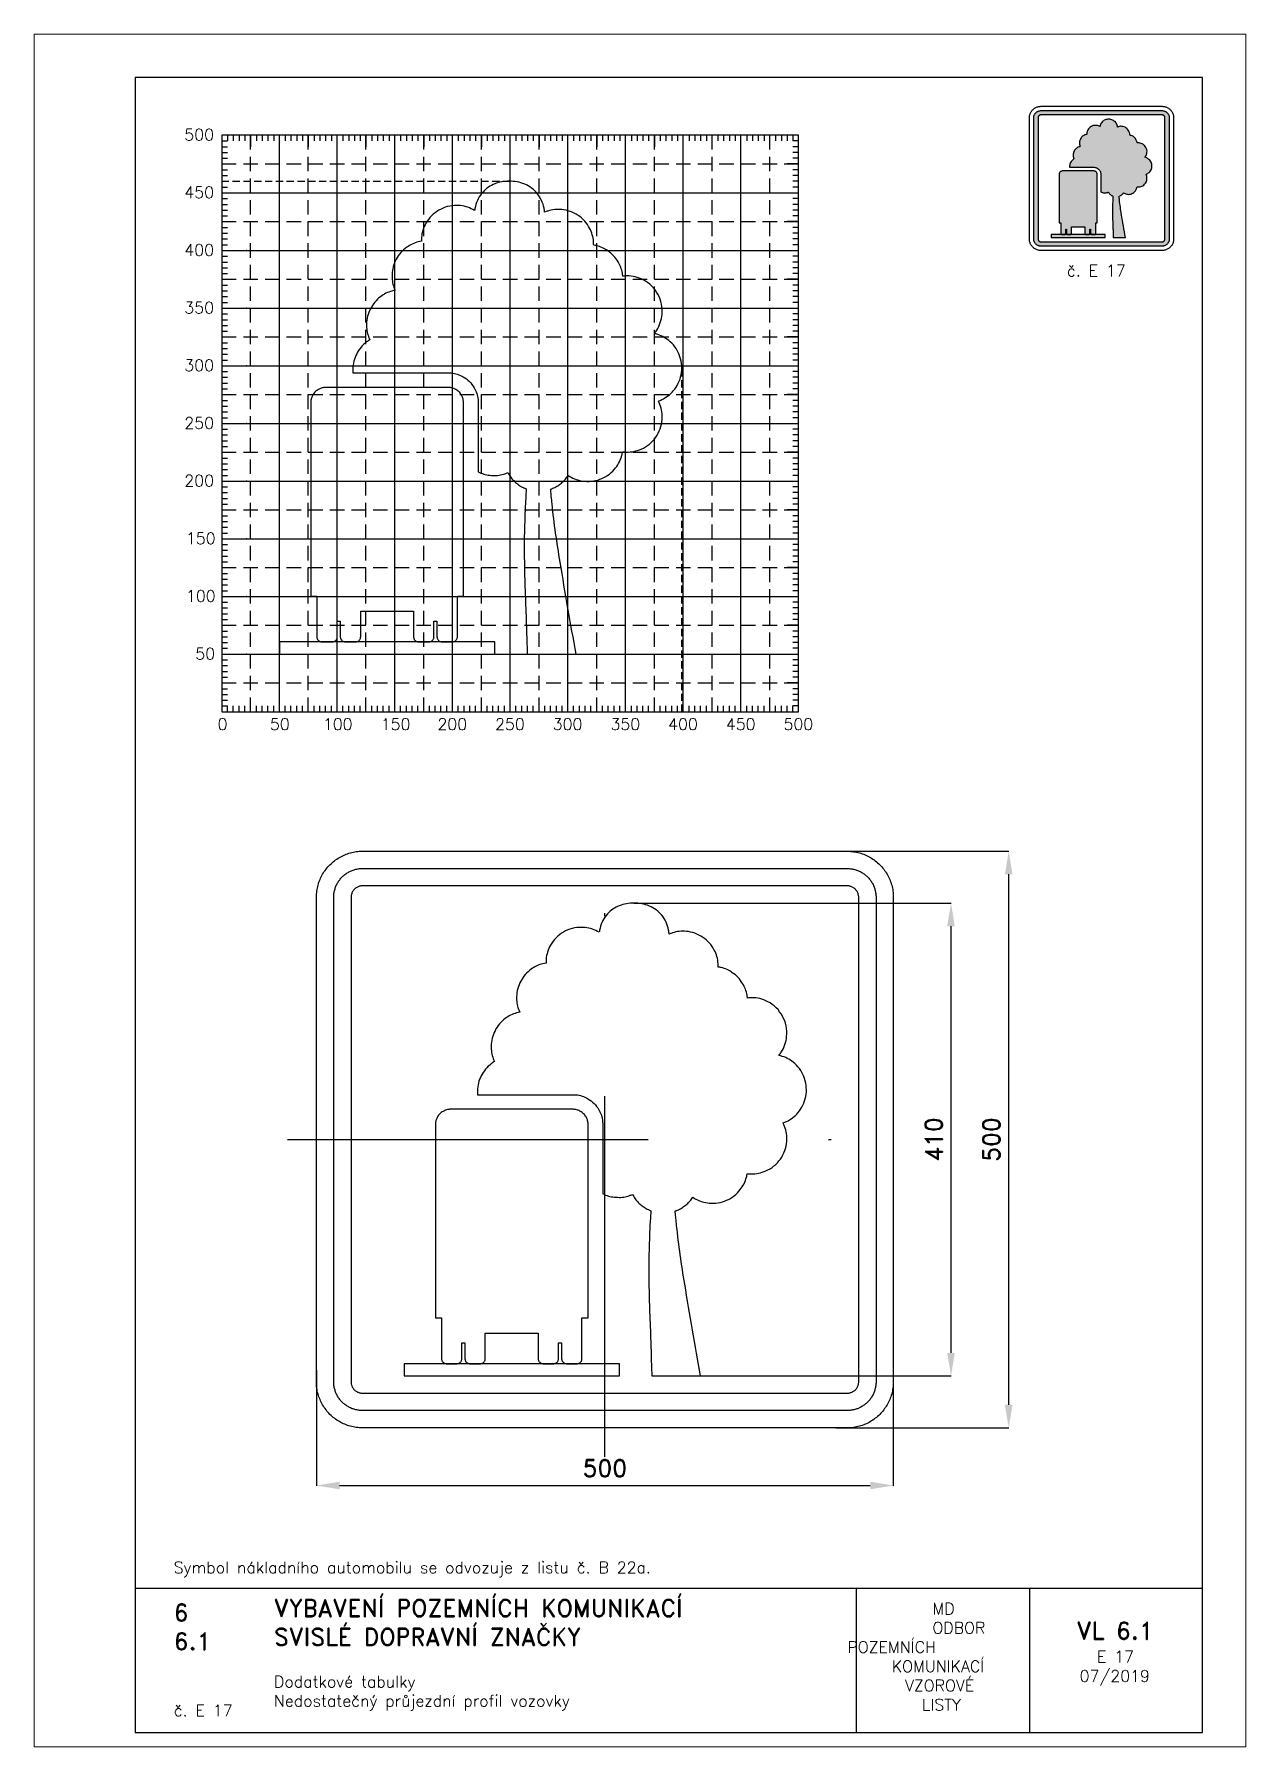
# Paper-space layout 'E 17' of a CAD drawing. Header units: millimetres. Extents: x 0 to 210, y 0 to 297.
# The model-space entities are those that its viewports show. They can reach past a viewport. Long polylines and large blocks are cut down to what shows.
import ezdxf

# ---------------------------------------------------------------- set-up
doc = ezdxf.new("R2010")
doc.units = ezdxf.units.MM
doc.header["$LTSCALE"] = 5
doc.linetypes.add('ČERCHOVANÁX2', pattern=[2, 1, -0.5, 0, -0.5])
doc.linetypes.add('ČÁRKOVANÁX2', pattern=[1.5, 1, -0.5])
for name, color, linetype in [('Kóty', 2, 'Continuous'), ('Pomocná', 2, 'Continuous'), ('Rozpiska', 7, 'Continuous'), ('Značka', 7, 'Continuous')]:
    doc.layers.add(name, color=color, linetype=linetype)
doc.layers.add('Rámeček', color=6, linetype='Continuous', plot=False)
doc.styles.get("Standard").update_dxf_attribs({"font": 'romand.shx', "height": 15})
doc.dimstyles.get("Standard").update_dxf_attribs({"dimtxt": 15, "dimasz": 20, "dimexe": 0.18, "dimexo": 0.0625, "dimgap": 7.5, "dimtad": 1, "dimdec": 0, "dimzin": 0, "dimdsep": 46, "dimtxsty": 'Standard', "dimcen": 0.09, "dimadec": 0, "dimazin": 0, "dimtfac": 1, "dimtdec": 0, "dimtofl": 0, "dimtmove": 0, "dimatfit": 3, "dimfxl": 1, "dimtolj": 1, "dimtzin": 0, "dimarcsym": 0})

psp = doc.layouts.new('E 17')

# ---------------------------------------------------------------- texts
at = {"layer": 'Pomocná', "char_height": 2, "attachment_point": 1}
for s, insert in [('\\pi1.41968;500', (24.59, 280.57)), ('\\pi1.41968;450', (24.59, 270.57)), ('\\pi1.41968;400', (24.59, 260.57)), ('\\pi1.41968;350', (24.59, 250.57)), ('\\pi1.41968;300', (24.59, 240.57)), ('\\pi1.41968;250', (24.59, 230.57)), ('\\pi1.41968;200', (24.59, 220.57)), ('\\pi1.70539;150', (24.59, 210.57)), ('\\pi1.70539;100', (24.59, 200.57)), ('\\pi3.32444;50', (24.59, 190.57)), ('\\pi2.6146;0', (29.18, 178.35)), ('\\pi1.66222;50', (39.19, 178.35)), ('\\pi0.85269;100', (49.18, 178.35)), ('\\pi0.85269;150', (59.21, 178.35)), ('\\pi0.70984;200', (69.18, 178.35)), ('\\pi0.70984;250', (79.17, 178.35)), ('\\pi0.70984;300', (89.16, 178.35)), ('\\pi0.70984;350', (99.18, 178.35)), ('\\pi0.70984;400', (109.17, 178.35)), ('\\pi0.70984;450', (119.18, 178.35)), ('\\pi0.70984;500', (129.17, 178.35))]:
    psp.add_mtext_dynamic_manual_height_columns(s, width=6.5625, gutter_width=100, heights=[0], dxfattribs=dict(at, insert=insert))
at = {"layer": 'Rozpiska', "color": 7, "attachment_point": 1}
for s, width, heights, insert, char_height in [('{\\C6;č. E 17}', 12.0077, [2.67], (179, 257), 2), ('Symbol nákladního automobilu se odvozuje z listu č. B 22a.', 100.0719, [0], (24.17, 32.09), 2), ('6', 149.0422, [0], (24.17, 24.77), 3), ('{\\C6;VYBAVENÍ POZEMNÍCH KOMUNIKACÍ\\P}SVISLÉ DOPRAVNÍ ZNAČKY{\\H1.34524x; }', 149.0422, [0], (41.56, 25.56), 3), ('\\pi14.7414;{\\C6;MD\\P\\pi2.36044;}ODBOR POZEMNÍCH{\\H1.57143x; }\\P\\pi7.69378;KOMUNIKACÍ{\\H1.5x; }\\P\\pi9.97949;{\\C6;VZOROVÉ\\H1.47619x; \\H0.67742x;\\P\\pi12.93187;LISTY\\H1.26984x; }', 33.1018, [0], (140.95, 24.95), 2), ('\\pi1.03113;{\\H1.5x;\\C6;VL 6.1\\P\\pi4.55492;\\H0.66667x;E 17\\H1.66666x; \\H0.6x;\\P\\pi1.5549;07/2019\\H1.80159x; }', 16.0623, [0], (179.66, 21.61), 2), ('6.1', 149.0422, [0], (24.17, 19.78), 3), ('{\\C6;Dodatkové tabulky\\P}Nedostatečný průjezdní profil vozovky{\\H1.83333x; }', 149.0422, [0], (41.56, 12.29), 2), ('{\\C6;č. E 17}', 11.8326, [2.67], (24.17, 7.28), 2)]:
    psp.add_mtext_dynamic_manual_height_columns(s, width=width, gutter_width=100, heights=heights, dxfattribs=dict(at, insert=insert, char_height=char_height))

msp = doc.modelspace()

# ---------------------------------------------------------------- blocks, each defined once
blk = doc.blocks.new('*D0')
at = {"layer": 'Defpoints', "color": 0, "transparency": 16777216}
for p in [(0, 50), (500, 50), (500, -50)]:
    blk.add_point(p, dxfattribs=at)
at = {"layer": 'Kóty', "color": 0, "lineweight": -2, "transparency": 16777216}
for p, q in [((0, 49.9), (0, -50.2)), ((500, 49.9), (500, -50.2)), ((20, -50), (480, -50))]:
    blk.add_line(p, q, dxfattribs=at)
at = {"layer": 'Kóty', "color": 0, "transparency": 16777216}
for points in [[(20, -46.7), (20, -53.3), (0, -50)], [(480, -46.7), (480, -53.3), (500, -50)]]:
    blk.add_solid(points, dxfattribs=at)
at = {"layer": 'Kóty', "color": 0, "transparency": 16777216, "insert": (250, -35), "char_height": 15, "attachment_point": 5}
blk.add_mtext('\\A1;500', dxfattribs=at)
blk = doc.blocks.new('*D1')
at = {"layer": 'Defpoints', "color": 0, "transparency": 16777216}
for p in [(275, 455), (550, 455), (333, 45)]:
    blk.add_point(p, dxfattribs=at)
at = {"layer": 'Kóty', "color": 0, "lineweight": -2, "transparency": 16777216}
for p, q in [((275.1, 455), (550.2, 455)), ((550, 65), (550, 435)), ((333.1, 45), (550.2, 45))]:
    blk.add_line(p, q, dxfattribs=at)
at = {"layer": 'Kóty', "color": 0, "transparency": 16777216}
for points in [[(546.7, 435), (553.3, 435), (550, 455)], [(546.7, 65), (553.3, 65), (550, 45)]]:
    blk.add_solid(points, dxfattribs=at)
at = {"layer": 'Kóty', "color": 0, "transparency": 16777216, "insert": (535, 250), "char_height": 15, "attachment_point": 5, "rotation": 90}
blk.add_mtext('\\A1;410', dxfattribs=at)
blk = doc.blocks.new('*D2')
at = {"layer": 'Defpoints', "color": 0, "transparency": 16777216}
for p in [(450, 500), (600, 500), (450, 0)]:
    blk.add_point(p, dxfattribs=at)
at = {"layer": 'Kóty', "color": 0, "lineweight": -2, "transparency": 16777216}
for p, q in [((450.1, 500), (600.2, 500)), ((600, 20), (600, 480)), ((450.1, 0), (600.2, 0))]:
    blk.add_line(p, q, dxfattribs=at)
at = {"layer": 'Kóty', "color": 0, "transparency": 16777216}
for points in [[(596.7, 480), (603.3, 480), (600, 500)], [(596.7, 20), (603.3, 20), (600, 0)]]:
    blk.add_solid(points, dxfattribs=at)
at = {"layer": 'Kóty', "color": 0, "transparency": 16777216, "insert": (585, 250), "char_height": 15, "attachment_point": 5, "rotation": 90}
blk.add_mtext('\\A1;500', dxfattribs=at)

# ---------------------------------------------------------------- dimensions: what is measured, and where the dimension line sits
at = {"layer": 'Kóty'}
for base, p1, p2, picture, middle in [((600, 500), (450, 0), (450, 500), '*D2', (585, 250)), ((550, 455), (333, 45), (275, 455), '*D1', (535, 250))]:
    dim = msp.add_linear_dim(base=base, p1=p1, p2=p2, angle=90, dimstyle='Standard', dxfattribs=at)
    dim.commit()
    dim.dimension.update_dxf_attribs({"geometry": picture, "text_midpoint": middle})
dim = msp.add_linear_dim(base=(500, -50), p1=(0, 50), p2=(500, 50), dimstyle='Standard', dxfattribs=at)
dim.commit()
dim.dimension.update_dxf_attribs({"geometry": '*D0', "text_midpoint": (250, -35)})

# ---------------------------------------------------------------- linework, layer by layer
at = {"layer": 'Značka', "color": 6, "linetype": 'ČERCHOVANÁX2', "ltscale": 2.5}
for points in [[(250, -25), (250, 525)], [(-25, 250), (525, 250)]]:
    msp.add_lwpolyline(points, dxfattribs=at)
at = {"layer": 'Značka', "color": 5}
for points in [[(40, 0), (39.8, 0), (39.7, 0, -0.03218), (34.5, 0.4, -0.035443), (29.4, 1.4, -0.036267), (24.5, 3.1, -0.03442), (19.9, 5.4, -0.033722), (15.6, 8.3, -0.034085), (11.7, 11.7, -0.034209), (8.3, 15.6, -0.034229), (5.4, 19.9, -0.034045), (3.1, 24.5, -0.033412), (1.4, 29.4, -0.034127), (0.3, 34.5, -0.036745), (0, 39.7), (0, 39.8), (0, 40), (0, 460), (0, 460.2), (0, 460.3, -0.03218), (0.4, 465.5, -0.035443), (1.4, 470.6, -0.036267), (3.1, 475.5, -0.034424), (5.4, 480.1, -0.033723), (8.3, 484.4, -0.034083), (11.7, 488.3, -0.034209), (15.6, 491.7, -0.034227), (19.9, 494.6, -0.034042), (24.5, 496.9, -0.033411), (29.4, 498.6, -0.034123), (34.5, 499.7, -0.036741), (39.7, 500), (39.8, 500), (40, 500), (460, 500), (460.2, 500), (460.3, 500, -0.032173), (465.5, 499.6, -0.035441), (470.6, 498.6, -0.036265), (475.5, 496.9, -0.034422), (480.1, 494.6, -0.033722), (484.4, 491.7, -0.034086), (488.3, 488.3, -0.03421), (491.7, 484.4, -0.034231), (494.6, 480.1, -0.034045), (496.9, 475.5, -0.03341), (498.6, 470.6, -0.034123), (499.7, 465.5, -0.036741), (500, 460.3), (500, 460.2), (500, 460), (500, 40), (500, 39.8), (500, 39.7, -0.032173), (499.6, 34.5, -0.035442), (498.6, 29.4, -0.036265), (496.9, 24.5, -0.034418), (494.6, 19.9, -0.033721), (491.7, 15.6, -0.034088), (488.3, 11.7, -0.03421), (484.4, 8.3, -0.034232), (480.1, 5.4, -0.034047), (475.5, 3.1, -0.033411), (470.6, 1.4, -0.034127), (465.5, 0.3, -0.036745), (460.3, 0), (460.2, 0), (460, 0), (40, 0)], [(40, 15), (39.9, 15), (39.8, 15, -0.03218), (36.6, 15.2, -0.035443), (33.4, 15.9, -0.036268), (30.3, 16.9, -0.03442), (27.4, 18.4, -0.033721), (24.7, 20.2, -0.034085), (22.3, 22.3, -0.034209), (20.2, 24.7, -0.03423), (18.4, 27.4, -0.034045), (16.9, 30.3, -0.033412), (15.9, 33.4, -0.034127), (15.2, 36.6, -0.036745), (15, 39.8), (15, 39.9), (15, 40), (15, 460), (15, 460.1), (15, 460.2, -0.032179), (15.2, 463.4, -0.035441), (15.9, 466.6, -0.03627), (16.9, 469.7, -0.034417), (18.4, 472.6, -0.033719), (20.2, 475.3, -0.034077), (22.3, 477.7, -0.034208), (24.7, 479.8, -0.034227), (27.4, 481.6, -0.034052), (30.3, 483.1, -0.033416), (33.4, 484.1, -0.034129), (36.6, 484.8, -0.036746), (39.8, 485), (39.9, 485), (40, 485), (460, 485), (460.1, 485), (460.2, 485, -0.032179), (463.4, 484.8, -0.035449), (466.6, 484.1, -0.036285), (469.7, 483.1, -0.03442), (472.6, 481.6, -0.033728), (475.3, 479.8, -0.034072), (477.7, 477.7, -0.034214), (479.8, 475.3, -0.034225), (481.6, 472.6, -0.034047), (483.1, 469.7, -0.033416), (484.1, 466.6, -0.034127), (484.8, 463.4, -0.036746), (485, 460.2), (485, 460.1), (485, 460), (485, 40), (485, 39.9), (485, 39.8, -0.032179), (484.8, 36.6, -0.035451), (484.1, 33.4, -0.036282), (483.1, 30.3, -0.034424), (481.6, 27.4, -0.033731), (479.8, 24.7, -0.034079), (477.7, 22.3, -0.034215), (475.3, 20.2, -0.034228), (472.6, 18.4, -0.03404), (469.7, 16.9, -0.033412), (466.6, 15.9, -0.034125), (463.4, 15.2, -0.036745), (460.2, 15), (460.1, 15), (460, 15), (40, 15)], [(40, 30), (460, 30), (460, 30), (460.1, 30, 0.032177), (461.4, 30.1, 0.035443), (462.6, 30.4, 0.03627), (463.9, 30.8, 0.034422), (465, 31.4, 0.033734), (466.1, 32.1, 0.034072), (467.1, 32.9, 0.034206), (467.9, 33.9, 0.034224), (468.6, 35, 0.034046), (469.2, 36.1, 0.033416), (469.6, 37.4, 0.034152), (469.9, 38.6, 0.036741), (470, 39.9), (470, 40), (470, 40), (470, 460), (470, 460), (470, 460.1, 0.032177), (469.9, 461.4, 0.035443), (469.6, 462.6, 0.036259), (469.2, 463.9, 0.034425), (468.6, 465, 0.033741), (467.9, 466.1, 0.034066), (467.1, 467.1, 0.034182), (466.1, 467.9, 0.034226), (465, 468.6, 0.034056), (463.9, 469.2, 0.033425), (462.6, 469.6, 0.034151), (461.4, 469.9, 0.036743), (460.1, 470), (460, 470), (460, 470), (40, 470), (40, 470), (39.9, 470), (38.6, 469.9, 0.035442), (37.4, 469.6, 0.036259), (36.1, 469.2, 0.034422), (35, 468.6, 0.033732), (33.9, 467.9, 0.034079), (32.9, 467.1, 0.034184), (32.1, 466.1, 0.034233), (31.4, 465, 0.034053), (30.8, 463.9, 0.033425), (30.4, 462.6, 0.034128), (30.1, 461.4, 0.036749), (30, 460.1), (30, 460), (30, 460), (30, 40), (30, 40), (30, 39.9, 0.032179), (30.1, 38.6, 0.035442), (30.4, 37.4, 0.03627), (30.8, 36.1, 0.034419), (31.4, 35, 0.033724), (32.1, 33.9, 0.034086), (32.9, 32.9, 0.034208), (33.9, 32.1, 0.034231), (35, 31.4, 0.034043), (36.1, 30.8, 0.033417), (37.4, 30.4, 0.034129), (38.6, 30.1, 0.036747), (39.9, 30), (40, 30), (40, 30)], [(248.2, 203), (249.4, 202.5, 0.008955), (250.6, 201.9, 0.046441), (255.7, 200.4, 0.045306), (260.9, 199.9, 0.046764), (266.3, 200.1, 0.051533), (271.4, 201.4, 0.010279), (272.6, 201.9, 0.003412), (273.9, 202.3), (274.4, 201.4), (275, 200.5, 0.037888), (277.5, 197, 0.036811), (280.5, 193.9, 0.038062), (284, 191.3, 0.042036), (287.7, 189.2, 0.008326), (288.7, 188.7), (289.7, 188.3), (289.4, 182), (289.1, 175.7, 0.006559), (288.2, 150.6, 0.009131), (288.2, 125.3, 0.006561), (288.8, 100.2, -0.001159), (289.8, 75, -0.002238), (290.2, 60), (290.6, 45), (333, 45, -0.000885), (326, 84.8, -0.002655), (319.2, 124.7, -0.005026), (315.3, 150, -0.010631), (312.2, 175.3, -0.002515), (311.6, 181.7), (311, 188), (311.9, 188.4, 0.006607), (312.8, 188.8, 0.034408), (316.3, 190.5, 0.033371), (319.6, 192.7, 0.034532), (322.5, 195.3, 0.038164), (325.1, 198.3), (325.7, 199.1), (326.2, 199.9), (327.5, 199.1, 0.010216), (328.8, 198.3, 0.053287), (334.4, 196, 0.053448), (340.5, 194.9, 0.066454), (348.1, 195.1, 0.066671), (355.4, 197.3, 0.066367), (362, 201.1, 0.064706), (367.3, 206.6, 0.053439), (370.6, 211.7, 0.058343), (372.7, 217.5, 0.011656), (373.1, 218.9), (373.3, 220.4, 0.003693), (375, 220.3, 0.011061), (376.6, 220.2, 0.057446), (383.2, 220.8, 0.057747), (389.5, 222.8, 0.071747), (396.5, 227.1, 0.071939), (402.1, 233.1, 0.071663), (405.9, 240.4, 0.069892), (407.6, 248.4, 0.057682), (407.4, 255.1, 0.062912), (405.8, 261.4, 0.012614), (405.1, 262.9), (404.4, 264.4, 0.003485), (405.9, 265, 0.010559), (407.3, 265.6, 0.054891), (412.7, 268.9, 0.055096), (417.3, 273.3, 0.068534), (421.6, 279.8, 0.06849), (424.1, 287.3, 0.06834), (424.6, 295.1, 0.068186), (423.1, 302.8, 0.067853), (419.7, 309.9, 0.066615), (414.6, 315.8, 0.05513), (409.5, 319.6, 0.060071), (403.8, 322.1, 0.012014), (402.3, 322.6, 0.003993), (400.7, 323, 0.00406), (401.8, 324.4, 0.012225), (402.9, 325.9, 0.063098), (406.1, 332.4, 0.063628), (407.5, 339.5, 0.078963), (407.1, 348.6, 0.079112), (403.9, 357, 0.078904), (398.5, 364.3, 0.076979), (391.2, 369.5, 0.063492), (384.4, 372.2, 0.069118), (377.2, 372.9, 0.013924), (375.4, 372.9, 0.004638), (373.6, 372.7, 0.002915), (373.4, 374, 0.008815), (373.2, 375.3, 0.046183), (371.8, 380.4, 0.046418), (369.4, 385.2, 0.057563), (365.5, 390.5, 0.056424), (360.4, 394.7, 0.046628), (355.9, 397.4, 0.050641), (350.9, 399.1, 0.010037), (349.6, 399.4), (348.3, 399.6, 0.00338), (348.2, 401.2, 0.010157), (348.2, 402.7, 0.052955), (347.1, 408.6, 0.053104), (344.8, 414.3, 0.066043), (340.5, 420.5, 0.066258), (334.7, 425.4, 0.065954), (328, 428.9, 0.064304), (320.6, 430.5, 0.053108), (314.5, 430.5, 0.057981), (308.6, 429.2, 0.011583), (307.2, 428.7), (305.7, 428.2, 0.003801), (305.5, 429.9, 0.011354), (305.2, 431.7, 0.061311), (303.1, 438.5, 0.069493), (299.3, 444.5, 0.125578), (288.6, 452.5, 0.107598), (275, 455, 0.101794), (262.5, 452.8, 0.118558), (252.4, 445.7, 0.070723), (248.2, 439.9, 0.065724), (245.8, 433.2, 0.012501), (245.4, 431.5, 0.004183), (245.1, 429.7), (243.6, 430.5), (242.2, 431.2, 0.0564), (236.1, 433.3, 0.056662), (229.6, 434, 0.070418), (221.6, 433, 0.070621), (214.2, 429.9, 0.07033), (207.8, 425, 0.068591), (202.9, 418.5, 0.05662), (200.3, 412.6, 0.061763), (199.1, 406.3, 0.012378), (199, 404.7, 0.004124), (199, 403), (197.6, 402.8), (196.2, 402.5, 0.04861), (191, 400.6, 0.048654), (186.2, 397.7, 0.060532), (181, 393.1, 0.060769), (177.1, 387.4, 0.060436), (174.5, 380.9, 0.058905), (173.5, 374, 0.048679), (173.8, 368.4, 0.053202), (175.1, 363.1, 0.010582), (175.6, 361.8), (176.2, 360.5), (174.8, 360.2), (173.5, 359.8, 0.048382), (168.3, 357.8, 0.048418), (163.6, 354.9, 0.060248), (158.6, 350.2, 0.060484), (154.8, 344.4, 0.060151), (152.3, 337.9, 0.058627), (151.4, 331, 0.048451), (151.8, 325.5, 0.052953), (153.2, 320.2, 0.010556), (153.8, 318.9), (154.3, 317.6), (152.9, 316.7, 0.011486), (151.5, 315.7, 0.059167), (146.6, 311, 0.05817), (142.9, 305.3, 0.059848), (140.4, 299, 0.065683), (139.6, 292.3, 0.013246), (139.6, 290.6, 0.004414), (139.7, 288.9), (222.2, 288.9), (223.6, 288.9, -0.010741), (224.9, 288.8, -0.055711), (230.2, 287.7, -0.056166), (235.2, 285.4, -0.069692), (240.6, 281.4, -0.068356), (244.7, 275.9, -0.056429), (247, 271, -0.061125), (248, 265.7, -0.012193), (248.1, 264.3, -0.00407), (248.2, 263), (248.2, 203)], [(212.5, 73.6), (212.5, 60), (212.5, 59.8), (212.5, 59.6, 0.05573), (212.7, 58.7, 0.05616), (213.1, 57.8, 0.069698), (213.8, 56.9, 0.068357), (214.7, 56.2, 0.056423), (215.5, 55.8, 0.061124), (216.4, 55.6), (216.7, 55.6), (216.9, 55.6), (225.7, 55.6), (226, 55.6, 0.010706), (226.2, 55.6, 0.055719), (227.1, 55.8, 0.056166), (227.9, 56.2, 0.069697), (228.9, 56.9, 0.068353), (229.6, 57.8, 0.056428), (229.9, 58.7, 0.061121), (230.1, 59.6), (230.1, 59.8), (230.1, 60), (230.1, 95.3), (235.4, 95.3), (235.4, 263, 0.003551), (235.4, 263.7, 0.010734), (235.4, 264.3, 0.055718), (234.8, 267.1, 0.056175), (233.7, 269.6, 0.069692), (231.6, 272.3, 0.068349), (228.8, 274.4, 0.056435), (226.3, 275.6, 0.061125), (223.6, 276.1, 0.012213), (222.9, 276.2), (222.2, 276.2), (116.3, 276.2), (115.6, 276.2), (114.9, 276.1, 0.055721), (112.2, 275.6, 0.056174), (109.7, 274.4, 0.069688), (106.9, 272.3, 0.068362), (104.9, 269.6, 0.056435), (103.7, 267.1, 0.061124), (103.2, 264.3, 0.012214), (103.1, 263.7, 0.004058), (103.1, 263), (103.1, 95.3), (108.4, 95.3), (108.4, 60), (108.4, 59.8), (108.4, 59.6, 0.055714), (108.6, 58.7, 0.05616), (109, 57.8, 0.069693), (109.7, 56.9, 0.068357), (110.6, 56.2, 0.05643), (111.4, 55.8, 0.061124), (112.3, 55.6), (112.6, 55.6), (112.8, 55.6), (121.6, 55.6), (121.8, 55.6, 0.01071), (122.1, 55.6, 0.055717), (123, 55.8, 0.056163), (123.8, 56.2, 0.069689), (124.7, 56.9, 0.068343), (125.4, 57.8, 0.056428), (125.8, 58.7, 0.061121), (126, 59.6), (126, 59.8), (126, 60), (126, 73.6), (128.7, 73.6), (128.7, 60), (128.7, 59.8), (128.7, 59.6, 0.055713), (128.9, 58.7, 0.05616), (129.3, 57.8, 0.069698), (130, 56.9, 0.068357), (130.9, 56.2, 0.056423), (131.7, 55.8, 0.061124), (132.6, 55.6), (132.9, 55.6), (133.1, 55.6), (141.9, 55.6), (142.1, 55.6, 0.010706), (142.4, 55.6, 0.055719), (143.3, 55.8, 0.056166), (144.1, 56.2, 0.069697), (145, 56.9, 0.068353), (145.7, 57.8, 0.056443), (146.1, 58.7, 0.061137), (146.3, 59.6), (146.3, 59.8), (146.3, 60), (146.3, 82.1), (192.2, 82.1), (192.2, 60), (192.2, 59.8), (192.2, 59.6, 0.055697), (192.4, 58.7, 0.056175), (192.8, 57.8, 0.069698), (193.5, 56.9, 0.068357), (194.4, 56.2, 0.056437), (195.3, 55.8, 0.061124), (196.2, 55.6), (196.4, 55.6), (196.6, 55.6), (205.4, 55.6), (205.7, 55.6, 0.010715), (205.9, 55.6, 0.055721), (206.8, 55.8, 0.056173), (207.6, 56.2, 0.069689), (208.6, 56.9, 0.068364), (209.3, 57.8, 0.056428), (209.6, 58.7, 0.061137), (209.8, 59.6), (209.8, 59.8), (209.9, 60), (209.9, 73.6), (212.5, 73.6)]]:
    msp.add_lwpolyline(points, format="xyb", dxfattribs=at)
msp.add_lwpolyline([(75.9, 45), (262.6, 45), (262.6, 55.6), (75.9, 55.6), (75.9, 45)], dxfattribs=at)

msp.set_redraw_order([(e.dxf.handle, doc.entitydb.next_handle()) for e in msp.query("TEXT MTEXT ATTDEF DIMENSION ARC_DIMENSION")])  # texts and dimensions are drawn at this point

# ---------------------------------------------------------------- hatches: boundary and pattern name
at = {"layer": 'Značka'}
h = psp.add_hatch(color=249, dxfattribs=at)
h.dxf.hatch_style = 1
edge = h.paths.add_edge_path()
edge.add_line((174.5, 260.25), (174.5, 260.25))
edge.add_line((174.5, 260.25), (174.49, 260.25))
edge.add_arc((174.5, 261.51), 1.26, 262.3072, 269.6797, ccw=False)
edge.add_arc((174.48, 261.4), 1.14, 254.2017, 262.3212, ccw=False)
edge.add_arc((174.45, 261.38), 1.12, 247.167, 255.4753, ccw=False)
edge.add_arc((174.47, 261.43), 1.18, 239.2865, 247.172, ccw=False)
edge.add_arc((174.47, 261.46), 1.2, 232.4433, 240.1687, ccw=False)
edge.add_arc((174.46, 261.45), 1.19, 224.6404, 232.449, ccw=False)
edge.add_arc((174.45, 261.46), 1.18, 217.5705, 225.4075, ccw=False)
edge.add_arc((174.45, 261.46), 1.18, 209.7372, 217.5791, ccw=False)
edge.add_arc((174.44, 261.48), 1.19, 202.6906, 210.4901, ccw=False)
edge.add_arc((174.47, 261.48), 1.21, 195.0371, 202.6918, ccw=False)
edge.add_arc((174.44, 261.49), 1.19, 188.0108, 195.8291, ccw=False)
edge.add_arc((174.35, 261.48), 1.1, 179.6087, 188.0263, ccw=False)
edge.add_line((173.25, 261.49), (173.25, 261.5))
edge.add_line((173.25, 261.5), (173.25, 261.5))
edge.add_line((173.25, 261.5), (173.25, 282.5))
edge.add_line((173.25, 282.5), (173.25, 282.5))
edge.add_line((173.25, 282.5), (173.25, 282.51))
edge.add_arc((174.51, 282.5), 1.26, 172.3071, 179.6796, ccw=False)
edge.add_arc((174.4, 282.52), 1.14, 164.2041, 172.3231, ccw=False)
edge.add_arc((174.38, 282.55), 1.12, 157.1667, 165.4756, ccw=False)
edge.add_arc((174.43, 282.53), 1.18, 149.2885, 157.1732, ccw=False)
edge.add_arc((174.46, 282.53), 1.2, 142.4386, 150.1636, ccw=False)
edge.add_arc((174.45, 282.54), 1.19, 134.6459, 142.4529, ccw=False)
edge.add_arc((174.46, 282.55), 1.18, 127.5626, 135.3994, ccw=False)
edge.add_arc((174.46, 282.55), 1.18, 119.7449, 127.5861, ccw=False)
edge.add_arc((174.48, 282.56), 1.19, 112.6819, 120.4831, ccw=False)
edge.add_arc((174.49, 282.53), 1.21, 105.0433, 112.6989, ccw=False)
edge.add_arc((174.49, 282.56), 1.19, 98.0106, 105.8293, ccw=False)
edge.add_arc((174.48, 282.65), 1.1, 89.6033, 98.0211, ccw=False)
edge.add_line((174.49, 283.75), (174.5, 283.75))
edge.add_line((174.5, 283.75), (174.5, 283.75))
edge.add_line((174.5, 283.75), (195.5, 283.75))
edge.add_line((195.5, 283.75), (195.5, 283.75))
edge.add_line((195.5, 283.75), (195.51, 283.75))
edge.add_arc((195.5, 282.49), 1.26, 82.309, 89.6813, ccw=False)
edge.add_arc((195.52, 282.6), 1.14, 74.2066, 82.3275, ccw=False)
edge.add_arc((195.55, 282.62), 1.12, 67.1684, 75.4806, ccw=False)
edge.add_arc((195.53, 282.57), 1.18, 59.2865, 67.172, ccw=False)
edge.add_arc((195.53, 282.54), 1.2, 52.4317, 60.1587, ccw=False)
edge.add_arc((195.54, 282.55), 1.19, 44.6532, 52.4589, ccw=False)
edge.add_arc((195.55, 282.54), 1.18, 37.5631, 45.4013, ccw=False)
edge.add_arc((195.55, 282.54), 1.18, 29.7452, 37.5858, ccw=False)
edge.add_arc((195.56, 282.52), 1.19, 22.6809, 30.4809, ccw=False)
edge.add_arc((195.53, 282.51), 1.21, 15.0434, 22.6989, ccw=False)
edge.add_arc((195.56, 282.51), 1.19, 8.0104, 15.8287, ccw=False)
edge.add_arc((195.65, 282.52), 1.1, -0.3972, 8.0206, ccw=False)
edge.add_line((196.75, 282.51), (196.75, 282.5))
edge.add_line((196.75, 282.5), (196.75, 282.5))
edge.add_line((196.75, 282.5), (196.75, 261.5))
edge.add_line((196.75, 261.5), (196.75, 261.5))
edge.add_line((196.75, 261.5), (196.75, 261.49))
edge.add_arc((195.49, 261.5), 1.26, 352.3091, 359.6814, ccw=False)
edge.add_arc((195.6, 261.48), 1.14, 344.2042, 352.3256, ccw=False)
edge.add_arc((195.62, 261.45), 1.12, 337.1687, 345.4803, ccw=False)
edge.add_arc((195.57, 261.47), 1.18, 329.2845, 337.1708, ccw=False)
edge.add_arc((195.54, 261.47), 1.2, 322.4363, 330.1639, ccw=False)
edge.add_arc((195.55, 261.46), 1.19, 314.6477, 322.455, ccw=False)
edge.add_arc((195.54, 261.45), 1.18, 307.571, 315.4093, ccw=False)
edge.add_arc((195.54, 261.45), 1.18, 299.7375, 307.5788, ccw=False)
edge.add_arc((195.52, 261.44), 1.19, 292.6896, 300.488, ccw=False)
edge.add_arc((195.52, 261.47), 1.21, 285.0371, 292.6917, ccw=False)
edge.add_arc((195.51, 261.44), 1.19, 278.0107, 285.8285, ccw=False)
edge.add_arc((195.52, 261.35), 1.1, 269.6082, 278.0258, ccw=False)
edge.add_line((195.51, 260.25), (195.5, 260.25))
edge.add_line((195.5, 260.25), (195.5, 260.25))
edge.add_line((195.5, 260.25), (174.5, 260.25))
edge = h.paths.add_edge_path(flags=16)
edge.add_line((174.5, 261), (195.5, 261))
edge.add_line((195.5, 261), (195.5, 261))
edge.add_line((195.5, 261), (195.5, 261))
edge.add_arc((195.5, 261.5), 0.503, 270.3239, 277.6959)
edge.add_arc((195.51, 261.46), 0.458, 277.675, 285.7945)
edge.add_arc((195.52, 261.45), 0.447, 284.5281, 292.837)
edge.add_arc((195.51, 261.47), 0.471, 292.8238, 300.7097)
edge.add_arc((195.51, 261.48), 0.48, 299.848, 307.5763)
edge.add_arc((195.52, 261.48), 0.476, 307.5419, 315.3476)
edge.add_arc((195.52, 261.48), 0.474, 314.6026, 322.4389)
edge.add_arc((195.52, 261.48), 0.474, 322.4117, 330.2523)
edge.add_arc((195.52, 261.49), 0.476, 329.4876, 337.2874)
edge.add_arc((195.51, 261.49), 0.485, 337.3094, 344.9651)
edge.add_arc((195.52, 261.5), 0.475, 344.1675, 351.9915)
edge.add_arc((195.56, 261.49), 0.441, 351.9797, 360.3963)
edge.add_line((196, 261.5), (196, 261.5))
edge.add_line((196, 261.5), (196, 261.5))
edge.add_line((196, 261.5), (196, 282.5))
edge.add_line((196, 282.5), (196, 282.5))
edge.add_line((196, 282.5), (196, 282.5))
edge.add_arc((195.5, 282.5), 0.503, 0.346, 7.718)
edge.add_arc((195.54, 282.51), 0.458, 7.649, 15.7685)
edge.add_arc((195.55, 282.52), 0.447, 14.5335, 22.8399)
edge.add_arc((195.53, 282.51), 0.471, 22.8393, 30.7258)
edge.add_arc((195.52, 282.51), 0.48, 29.8619, 37.5919)
edge.add_arc((195.52, 282.52), 0.476, 37.5293, 45.3336)
edge.add_arc((195.52, 282.52), 0.474, 44.5906, 52.4215)
edge.add_arc((195.52, 282.52), 0.474, 52.414, 60.2549)
edge.add_arc((195.51, 282.52), 0.476, 59.4944, 67.2963)
edge.add_arc((195.51, 282.51), 0.485, 67.3027, 74.9604)
edge.add_arc((195.5, 282.52), 0.476, 74.1722, 81.9959)
edge.add_arc((195.51, 282.56), 0.44, 81.9774, 90.3944)
edge.add_line((195.5, 283), (195.5, 283))
edge.add_line((195.5, 283), (195.5, 283))
edge.add_line((195.5, 283), (174.5, 283))
edge.add_line((174.5, 283), (174.5, 283))
edge.add_line((174.5, 283), (174.5, 283))
edge.add_line((174.5, 283), (174.43, 283))
edge.add_arc((174.49, 282.54), 0.458, 97.65, 105.7693)
edge.add_arc((174.48, 282.55), 0.447, 104.5307, 112.8371)
edge.add_arc((174.49, 282.53), 0.471, 112.8436, 120.7294)
edge.add_arc((174.49, 282.52), 0.481, 119.8458, 127.5736)
edge.add_arc((174.48, 282.52), 0.476, 127.5366, 135.3439)
edge.add_arc((174.48, 282.52), 0.474, 134.5837, 142.4152)
edge.add_arc((174.48, 282.52), 0.473, 142.4206, 150.2631)
edge.add_arc((174.48, 282.51), 0.476, 149.5185, 157.3198)
edge.add_arc((174.49, 282.51), 0.485, 157.2985, 164.9562)
edge.add_arc((174.48, 282.5), 0.476, 164.1792, 171.9976)
edge.add_arc((174.44, 282.51), 0.44, 171.9679, 180.3863)
edge.add_line((174, 282.5), (174, 282.5))
edge.add_line((174, 282.5), (174, 282.5))
edge.add_line((174, 282.5), (174, 261.5))
edge.add_line((174, 261.5), (174, 261.5))
edge.add_line((174, 261.5), (174, 261.5))
edge.add_arc((174.5, 261.5), 0.503, 180.3228, 187.6952)
edge.add_arc((174.46, 261.49), 0.458, 187.676, 195.7953)
edge.add_arc((174.45, 261.48), 0.447, 194.5253, 202.8341)
edge.add_arc((174.47, 261.49), 0.471, 202.8281, 210.7134)
edge.add_arc((174.48, 261.49), 0.481, 209.8319, 217.5581)
edge.add_arc((174.48, 261.48), 0.476, 217.5491, 225.3579)
edge.add_arc((174.48, 261.48), 0.474, 224.5957, 232.4325)
edge.add_arc((174.48, 261.48), 0.473, 232.4183, 240.2605)
edge.add_arc((174.49, 261.48), 0.476, 239.5116, 247.3108)
edge.add_arc((174.49, 261.49), 0.485, 247.3052, 254.9609)
edge.add_arc((174.5, 261.48), 0.476, 254.1745, 261.9932)
edge.add_arc((174.49, 261.44), 0.441, 261.9702, 270.3881)
edge.add_line((174.5, 261), (174.5, 261))
edge.add_line((174.5, 261), (174.5, 261))
edge = h.paths.add_edge_path(flags=0)
edge.add_line((184.91, 269.65), (184.97, 269.62))
edge.add_arc((185.73, 271.31), 1.85, 245.7525, 247.8049)
edge.add_arc((185.56, 270.92), 1.43, 247.9641, 258.6001)
edge.add_arc((185.57, 270.96), 1.47, 258.5823, 268.9586)
edge.add_arc((185.61, 270.92), 1.43, 267.5097, 278.2194)
edge.add_arc((185.63, 270.78), 1.29, 278.1835, 289.9836)
edge.add_arc((185.55, 271.1), 1.61, 288.9382, 291.2939)
edge.add_arc((184.37, 274.12), 4.86, 291.2821, 292.0641)
edge.add_line((186.19, 269.62), (186.22, 269.57))
edge.add_line((186.22, 269.57), (186.25, 269.52))
edge.add_arc((187.46, 270.27), 1.42, 211.8021, 220.4812)
edge.add_arc((187.49, 270.31), 1.47, 220.4654, 228.8982)
edge.add_arc((187.49, 270.25), 1.42, 227.7122, 236.4311)
edge.add_arc((187.41, 270.13), 1.28, 236.41, 246.0382)
edge.add_arc((187.57, 270.43), 1.62, 245.1857, 247.0939)
edge.add_line((186.94, 268.94), (186.99, 268.92))
edge.add_line((186.99, 268.92), (186.97, 268.6))
edge.add_line((186.97, 268.6), (186.95, 268.29))
edge.add_arc((234.94, 266.03), 48.04, 177.3024, 178.8056)
edge.add_arc((221.41, 266.31), 34.51, 178.8037, 180.8963)
edge.add_arc((234.92, 266.42), 48.02, 180.7739, 182.2775)
edge.add_arc((-84.64, 253.7), 271.8, 2.0136, 2.2793, ccw=False)
edge.add_arc((103.3, 260.39), 83.73, 1.4446, 1.9575, ccw=False)
edge.add_line((187.01, 262.5), (187.03, 261.75))
edge.add_line((187.03, 261.75), (189.15, 261.75))
edge.add_arc((751.38, 361.98), 571.09, 189.9056, 190.1085, ccw=False)
edge.add_arc((376.42, 296.5), 190.46, 189.2965, 189.9051, ccw=False)
edge.add_arc((251.15, 276.08), 63.54, 188.2183, 189.3702, ccw=False)
edge.add_arc((217.99, 271.29), 30.03, 185.7816, 188.218, ccw=False)
edge.add_arc((219.69, 271.5), 31.75, 185.2653, 185.8416, ccw=False)
edge.add_line((188.08, 268.58), (188.05, 268.9))
edge.add_line((188.05, 268.9), (188.1, 268.92))
edge.add_arc((187.43, 270.65), 1.86, 291.1527, 292.667)
edge.add_arc((187.59, 270.25), 1.42, 292.8333, 300.7158)
edge.add_arc((187.57, 270.29), 1.47, 300.6972, 308.3424)
edge.add_arc((187.62, 270.27), 1.42, 307.2468, 315.1579)
edge.add_arc((187.72, 270.17), 1.28, 315.1561, 323.8985)
edge.add_line((188.75, 269.42), (188.78, 269.46))
edge.add_line((188.78, 269.46), (188.81, 269.5))
edge.add_line((188.81, 269.5), (188.88, 269.46))
edge.add_arc((189.85, 271.05), 1.87, 238.689, 241.0303)
edge.add_arc((189.63, 270.67), 1.43, 241.2066, 253.4074)
edge.add_arc((189.63, 270.68), 1.44, 253.3696, 265.6072)
edge.add_arc((189.67, 270.68), 1.44, 264.0263, 279.234)
edge.add_arc((189.68, 270.67), 1.44, 279.1592, 294.4164)
edge.add_arc((189.71, 270.69), 1.44, 292.7919, 307.9798)
edge.add_arc((189.69, 270.72), 1.48, 307.93, 322.739)
edge.add_arc((189.74, 270.73), 1.44, 321.1946, 333.4303)
edge.add_arc((189.86, 270.67), 1.31, 333.3824, 346.7384)
edge.add_arc((189.55, 270.78), 1.64, 345.7653, 348.4366)
edge.add_line((191.15, 270.45), (191.17, 270.52))
edge.add_arc((191.68, 276.08), 5.58, 264.7034, 265.5499)
edge.add_arc((191.39, 272.37), 1.86, 265.5681, 268.1031)
edge.add_arc((191.37, 271.94), 1.43, 268.2823, 281.4334)
edge.add_arc((191.38, 271.95), 1.44, 281.3754, 294.5954)
edge.add_arc((191.41, 271.97), 1.44, 292.8983, 309.3134)
edge.add_arc((191.42, 271.97), 1.44, 309.2387, 325.6976)
edge.add_arc((191.44, 272), 1.44, 323.9366, 340.3326)
edge.add_arc((191.4, 272.02), 1.48, 340.2819, 356.2741)
edge.add_arc((191.45, 272.06), 1.44, 354.6086, 367.8137)
edge.add_arc((191.58, 272.08), 1.31, 7.7559, 22.1553)
edge.add_arc((191.26, 271.98), 1.63, 21.1049, 23.9958)
edge.add_line((192.76, 272.65), (192.72, 272.72))
edge.add_arc((190.65, 277.97), 5.64, 291.5372, 292.336)
edge.add_arc((192.09, 274.47), 1.86, 292.3424, 294.7621)
edge.add_arc((192.26, 274.08), 1.43, 294.9354, 307.5028)
edge.add_arc((192.26, 274.08), 1.44, 307.4535, 320.0678)
edge.add_arc((192.29, 274.12), 1.44, 318.4364, 334.1187)
edge.add_arc((192.28, 274.12), 1.44, 334.0654, 349.7377)
edge.add_arc((192.29, 274.16), 1.44, 348.0305, 363.6685)
edge.add_arc((192.29, 274.16), 1.45, 3.61, 19.213)
edge.add_arc((192.27, 274.2), 1.45, 17.7209, 33.2478)
edge.add_arc((192.25, 274.18), 1.48, 33.2011, 48.4457)
edge.add_arc((192.25, 274.24), 1.44, 46.9006, 59.5227)
edge.add_arc((192.31, 274.35), 1.31, 59.4639, 73.2146)
edge.add_arc((192.19, 274.05), 1.64, 72.203, 74.9563)
edge.add_arc((191.33, 270.87), 4.93, 74.9767, 75.8918)
edge.add_arc((188.1, 279.04), 5.58, 322.5827, 323.5132)
edge.add_arc((191.1, 276.82), 1.85, 323.5244, 326.3259)
edge.add_arc((191.45, 276.59), 1.44, 326.5336, 340.9755)
edge.add_arc((191.45, 276.59), 1.43, 340.9066, 355.4695)
edge.add_arc((191.44, 276.64), 1.44, 353.6174, 371.6768)
edge.add_arc((191.45, 276.64), 1.44, 11.562, 29.6554)
edge.add_arc((191.42, 276.68), 1.44, 27.7467, 45.7927)
edge.add_arc((191.39, 276.65), 1.48, 45.7107, 63.3184)
edge.add_arc((191.37, 276.71), 1.44, 61.5105, 76.0422)
edge.add_arc((191.4, 276.84), 1.31, 75.9601, 91.7756)
edge.add_arc((191.38, 276.52), 1.63, 90.6169, 93.8077)
edge.add_arc((191.6, 273.27), 4.89, 93.8333, 94.8963)
edge.add_arc((185.56, 277.4), 5.67, 7.4897, 8.1577)
edge.add_arc((189.31, 277.94), 1.87, 8.1316, 10.1517)
edge.add_arc((189.75, 278.01), 1.43, 10.2781, 20.855)
edge.add_arc((189.75, 278.01), 1.43, 20.8337, 31.4642)
edge.add_arc((189.73, 278.04), 1.44, 30.0934, 43.2713)
edge.add_arc((189.7, 278.02), 1.47, 43.2482, 56.166)
edge.add_arc((189.7, 278.07), 1.43, 54.6546, 65.3332)
edge.add_arc((189.75, 278.18), 1.3, 65.2961, 76.8922)
edge.add_arc((189.64, 277.86), 1.65, 76.0014, 78.3017)
edge.add_line((189.98, 279.47), (189.91, 279.48))
edge.add_arc((184.3, 279.39), 5.61, 0.8966, 1.6712)
edge.add_arc((188.05, 279.51), 1.87, 1.6306, 3.9585)
edge.add_arc((188.48, 279.53), 1.43, 4.1643, 16.2895)
edge.add_arc((188.48, 279.53), 1.44, 16.2324, 28.3916)
edge.add_arc((188.45, 279.56), 1.44, 26.827, 41.941)
edge.add_arc((188.46, 279.57), 1.44, 41.877, 57.0401)
edge.add_arc((188.42, 279.59), 1.44, 55.4176, 70.5113)
edge.add_arc((188.41, 279.55), 1.48, 70.4617, 85.1789)
edge.add_arc((188.37, 279.59), 1.44, 83.6474, 95.8074)
edge.add_arc((188.36, 279.72), 1.31, 95.7533, 109.0267)
edge.add_arc((188.44, 279.4), 1.64, 108.0625, 110.7171)
edge.add_line((187.86, 280.94), (187.79, 280.91))
edge.add_arc((181.98, 280.2), 5.85, 6.9931, 7.8642)
edge.add_arc((185.83, 280.73), 1.96, 7.8654, 10.4675)
edge.add_arc((186.33, 280.82), 1.46, 10.5547, 24.5886)
edge.add_arc((186.48, 280.89), 1.29, 24.4799, 40.3811)
edge.add_arc((186.41, 280.87), 1.35, 38.9701, 67.6006)
edge.add_arc((186.3, 280.63), 1.62, 67.1706, 91.7357)
edge.add_arc((186.21, 280.68), 1.58, 88.4533, 111.7027)
edge.add_arc((186.11, 280.91), 1.32, 111.4447, 138.4899)
edge.add_arc((186.04, 280.91), 1.27, 136.1784, 152.3601)
edge.add_arc((186.11, 280.86), 1.36, 152.2505, 167.2918)
edge.add_arc((186.52, 280.74), 1.78, 166.3246, 169.1895)
edge.add_arc((189.99, 280.08), 5.32, 169.1899, 170.1485)
edge.add_line((184.75, 280.99), (184.68, 281.03))
edge.add_line((184.68, 281.03), (184.61, 281.06))
edge.add_arc((184, 279.77), 1.43, 64.6591, 77.5714)
edge.add_arc((183.99, 279.76), 1.44, 77.5151, 90.4872)
edge.add_arc((183.95, 279.76), 1.44, 88.8183, 104.9303)
edge.add_arc((183.95, 279.76), 1.44, 104.8568, 121.015)
edge.add_arc((183.91, 279.74), 1.44, 119.287, 135.379)
edge.add_arc((183.94, 279.71), 1.48, 135.325, 151.0203)
edge.add_arc((183.89, 279.69), 1.44, 149.3907, 162.3532)
edge.add_arc((183.76, 279.73), 1.31, 162.2932, 176.4303)
edge.add_arc((184.08, 279.68), 1.63, 175.392, 178.2287)
edge.add_arc((187.35, 279.58), 4.9, 178.252, 179.1972)
edge.add_line((182.45, 279.65), (182.38, 279.64))
edge.add_line((182.38, 279.64), (182.31, 279.62))
edge.add_arc((182.66, 278.24), 1.43, 104.1164, 115.2482)
edge.add_arc((182.66, 278.23), 1.44, 115.229, 126.3708)
edge.add_arc((182.64, 278.2), 1.44, 124.9061, 138.7621)
edge.add_arc((182.63, 278.21), 1.43, 138.7237, 152.6338)
edge.add_arc((182.62, 278.17), 1.44, 151.136, 164.97)
edge.add_arc((182.66, 278.16), 1.48, 164.932, 178.4163)
edge.add_arc((182.61, 278.13), 1.44, 177.0017, 188.1494)
edge.add_arc((182.48, 278.11), 1.31, 188.1134, 200.2948)
edge.add_arc((182.81, 278.2), 1.64, 199.411, 201.8361)
edge.add_line((181.28, 277.59), (181.31, 277.52))
edge.add_line((181.31, 277.52), (181.24, 277.51))
edge.add_line((181.24, 277.51), (181.17, 277.49))
edge.add_arc((181.56, 276.11), 1.43, 105.5237, 116.6034)
edge.add_arc((181.56, 276.11), 1.44, 116.5828, 127.6708)
edge.add_arc((181.53, 276.08), 1.44, 126.213, 140.0042)
edge.add_arc((181.53, 276.09), 1.43, 139.9665, 153.8115)
edge.add_arc((181.52, 276.05), 1.44, 152.3179, 166.0868)
edge.add_arc((181.55, 276.04), 1.48, 166.0526, 179.4735)
edge.add_arc((181.51, 276), 1.44, 178.0627, 189.1581)
edge.add_arc((181.38, 275.98), 1.31, 189.1218, 201.2465)
edge.add_arc((181.7, 276.08), 1.64, 200.3536, 202.7729)
edge.add_line((180.19, 275.44), (180.22, 275.38))
edge.add_line((180.22, 275.38), (180.14, 275.33))
edge.add_arc((181.17, 273.8), 1.84, 123.9031, 126.5354)
edge.add_arc((180.93, 274.14), 1.43, 126.7616, 140.3058)
edge.add_arc((180.96, 274.11), 1.47, 140.2614, 153.5779)
edge.add_arc((180.9, 274.09), 1.43, 151.7376, 165.4374)
edge.add_arc((180.77, 274.12), 1.29, 165.3644, 180.3962)
edge.add_arc((181.08, 274.09), 1.6, 179.0568, 182.0924)
edge.add_arc((184.28, 274.21), 4.8, 182.0983, 183.1099)
edge.add_line((179.48, 273.95), (183.61, 273.95))
edge.add_line((183.61, 273.95), (183.68, 273.94))
edge.add_arc((183.61, 272.36), 1.58, 84.9299, 87.3915, ccw=False)
edge.add_arc((183.63, 272.73), 1.22, 72.0139, 84.7688, ccw=False)
edge.add_arc((183.64, 272.73), 1.22, 59.2173, 72.0759, ccw=False)
edge.add_arc((183.66, 272.71), 1.22, 44.9032, 60.8496, ccw=False)
edge.add_arc((183.65, 272.69), 1.25, 29.3157, 44.9573, ccw=False)
edge.add_arc((183.7, 272.67), 1.21, 18.2138, 31.1327, ccw=False)
edge.add_arc((183.79, 272.7), 1.11, 4.2706, 18.2621, ccw=False)
edge.add_arc((183.51, 272.65), 1.39, 2.5683, 5.3627, ccw=False)
edge.add_arc((180.74, 272.53), 4.17, 1.6, 2.5329, ccw=False)
edge.add_line((184.91, 272.65), (184.91, 269.65))
edge = h.paths.add_edge_path(flags=0)
edge.add_line((183.12, 263.18), (183.12, 262.5))
edge.add_line((183.12, 262.5), (183.13, 262.49))
edge.add_line((183.13, 262.49), (183.13, 262.48))
edge.add_arc((183.33, 262.5), 0.207, 185.2757, 198.0349)
edge.add_arc((183.33, 262.5), 0.207, 197.8897, 210.7471)
edge.add_arc((183.34, 262.49), 0.208, 209.1517, 225.0996)
edge.add_arc((183.34, 262.49), 0.212, 225.039, 240.681)
edge.add_arc((183.34, 262.49), 0.206, 238.8714, 251.7888)
edge.add_arc((183.34, 262.47), 0.189, 251.7373, 265.7284)
edge.add_line((183.32, 262.28), (183.33, 262.28))
edge.add_line((183.33, 262.28), (183.35, 262.28))
edge.add_line((183.35, 262.28), (183.79, 262.28))
edge.add_line((183.79, 262.28), (183.8, 262.28))
edge.add_arc((183.79, 262.55), 0.269, 272.6039, 275.0574)
edge.add_arc((183.79, 262.49), 0.207, 275.2245, 287.9811)
edge.add_arc((183.79, 262.49), 0.207, 287.9311, 300.7898)
edge.add_arc((183.8, 262.49), 0.208, 299.1548, 315.1025)
edge.add_arc((183.79, 262.49), 0.212, 315.0286, 330.6697)
edge.add_arc((183.8, 262.5), 0.206, 328.8846, 341.8032)
edge.add_arc((183.82, 262.49), 0.189, 341.7156, 355.7061)
edge.add_line((184.01, 262.48), (184.01, 262.49))
edge.add_line((184.01, 262.49), (184.01, 262.5))
edge.add_line((184.01, 262.5), (184.01, 264.27))
edge.add_line((184.01, 264.27), (184.27, 264.27))
edge.add_line((184.27, 264.27), (184.27, 272.65))
edge.add_arc((181.84, 272.57), 2.44, 1.7448, 2.5586)
edge.add_arc((183.46, 272.65), 0.808, 2.5731, 5.033)
edge.add_arc((183.65, 272.66), 0.621, 5.2411, 17.9975)
edge.add_arc((183.65, 272.66), 0.62, 17.9196, 30.7805)
edge.add_arc((183.64, 272.68), 0.623, 29.1554, 45.1019)
edge.add_arc((183.63, 272.67), 0.636, 45.0321, 60.6721)
edge.add_arc((183.62, 272.69), 0.618, 58.8813, 71.8014)
edge.add_arc((183.64, 272.74), 0.566, 71.7351, 85.7265)
edge.add_arc((183.61, 272.6), 0.709, 84.6269, 87.4258)
edge.add_line((183.64, 273.31), (183.61, 273.31))
edge.add_line((183.61, 273.31), (178.32, 273.31))
edge.add_line((178.32, 273.31), (178.28, 273.31))
edge.add_line((178.28, 273.31), (178.25, 273.31))
edge.add_arc((178.3, 272.69), 0.621, 95.2162, 107.9733)
edge.add_arc((178.3, 272.69), 0.62, 107.9282, 120.7889)
edge.add_arc((178.29, 272.68), 0.623, 119.1459, 135.0914)
edge.add_arc((178.3, 272.67), 0.636, 135.0438, 150.6868)
edge.add_arc((178.27, 272.66), 0.619, 148.8899, 161.81)
edge.add_arc((178.22, 272.68), 0.566, 161.7107, 175.702)
edge.add_arc((178.36, 272.65), 0.71, 174.7149, 177.5141)
edge.add_arc((179.79, 272.59), 2.13, 177.4659, 178.396)
edge.add_line((177.65, 272.65), (177.65, 264.27))
edge.add_line((177.65, 264.27), (177.92, 264.27))
edge.add_line((177.92, 264.27), (177.92, 262.5))
edge.add_line((177.92, 262.5), (177.92, 262.49))
edge.add_line((177.92, 262.49), (177.92, 262.48))
edge.add_arc((178.13, 262.5), 0.207, 185.2776, 198.0331)
edge.add_arc((178.13, 262.5), 0.207, 197.8897, 210.7471)
edge.add_arc((178.13, 262.49), 0.208, 209.1523, 225.099)
edge.add_arc((178.13, 262.49), 0.212, 225.039, 240.681)
edge.add_arc((178.14, 262.49), 0.206, 238.8706, 251.7896)
edge.add_arc((178.13, 262.47), 0.189, 251.7373, 265.7284)
edge.add_line((178.12, 262.28), (178.13, 262.28))
edge.add_line((178.13, 262.28), (178.14, 262.28))
edge.add_line((178.14, 262.28), (178.58, 262.28))
edge.add_line((178.58, 262.28), (178.59, 262.28))
edge.add_arc((178.58, 262.55), 0.269, 272.6034, 275.0579)
edge.add_arc((178.58, 262.49), 0.207, 275.2247, 287.9809)
edge.add_arc((178.59, 262.49), 0.207, 287.9314, 300.7894)
edge.add_arc((178.59, 262.49), 0.208, 299.1558, 315.1015)
edge.add_arc((178.59, 262.49), 0.212, 315.0297, 330.6685)
edge.add_arc((178.6, 262.5), 0.206, 328.8846, 341.8032)
edge.add_arc((178.61, 262.49), 0.189, 341.7156, 355.7061)
edge.add_line((178.8, 262.48), (178.8, 262.49))
edge.add_line((178.8, 262.49), (178.8, 262.5))
edge.add_line((178.8, 262.5), (178.8, 263.18))
edge.add_line((178.8, 263.18), (178.93, 263.18))
edge.add_line((178.93, 263.18), (178.93, 262.5))
edge.add_line((178.93, 262.5), (178.93, 262.49))
edge.add_line((178.93, 262.49), (178.93, 262.48))
edge.add_arc((179.14, 262.5), 0.207, 185.2167, 197.9721)
edge.add_arc((179.14, 262.5), 0.207, 197.9461, 210.8035)
edge.add_arc((179.14, 262.49), 0.208, 209.1517, 225.0996)
edge.add_arc((179.15, 262.49), 0.212, 225.039, 240.681)
edge.add_arc((179.15, 262.49), 0.206, 238.8714, 251.7888)
edge.add_arc((179.15, 262.47), 0.189, 251.7373, 265.7284)
edge.add_line((179.13, 262.28), (179.14, 262.28))
edge.add_line((179.14, 262.28), (179.15, 262.28))
edge.add_line((179.15, 262.28), (179.6, 262.28))
edge.add_line((179.6, 262.28), (179.61, 262.28))
edge.add_arc((179.59, 262.55), 0.27, 272.5873, 275.0408)
edge.add_arc((179.6, 262.49), 0.207, 275.237, 287.9936)
edge.add_arc((179.6, 262.49), 0.207, 287.9056, 300.7643)
edge.add_arc((179.6, 262.49), 0.208, 299.1548, 315.1025)
edge.add_arc((179.6, 262.49), 0.212, 315.0286, 330.6697)
edge.add_arc((179.61, 262.5), 0.206, 328.8829, 341.805)
edge.add_arc((179.63, 262.49), 0.189, 341.7749, 355.769)
edge.add_line((179.81, 262.48), (179.82, 262.49))
edge.add_line((179.82, 262.49), (179.82, 262.5))
edge.add_line((179.82, 262.5), (179.82, 263.6))
edge.add_line((179.82, 263.6), (182.11, 263.6))
edge.add_line((182.11, 263.6), (182.11, 262.5))
edge.add_line((182.11, 262.5), (182.11, 262.49))
edge.add_line((182.11, 262.49), (182.11, 262.48))
edge.add_arc((182.32, 262.5), 0.207, 185.2185, 197.9702)
edge.add_arc((182.32, 262.5), 0.207, 197.888, 210.7488)
edge.add_arc((182.32, 262.49), 0.208, 209.1517, 225.0996)
edge.add_arc((182.32, 262.49), 0.212, 225.039, 240.681)
edge.add_arc((182.33, 262.49), 0.206, 238.8956, 251.8162)
edge.add_arc((182.32, 262.47), 0.189, 251.7251, 265.7162)
edge.add_line((182.31, 262.28), (182.32, 262.28))
edge.add_line((182.32, 262.28), (182.33, 262.28))
edge.add_line((182.33, 262.28), (182.77, 262.28))
edge.add_line((182.77, 262.28), (182.78, 262.28))
edge.add_arc((182.77, 262.55), 0.269, 272.6029, 275.0584)
edge.add_arc((182.78, 262.49), 0.207, 275.2242, 287.9814)
edge.add_arc((182.78, 262.49), 0.207, 287.9302, 300.7906)
edge.add_arc((182.78, 262.49), 0.208, 299.1558, 315.1015)
edge.add_arc((182.78, 262.49), 0.212, 315.0273, 330.6709)
edge.add_arc((182.79, 262.5), 0.206, 328.8846, 341.8032)
edge.add_arc((182.8, 262.49), 0.189, 341.7138, 355.7079)
edge.add_line((182.99, 262.48), (182.99, 262.49))
edge.add_line((182.99, 262.49), (182.99, 262.5))
edge.add_line((182.99, 262.5), (182.99, 263.18))
edge.add_line((182.99, 263.18), (183.12, 263.18))
h.paths.add_polyline_path([(176.3, 261.75), (185.63, 261.75), (185.63, 262.28), (176.3, 262.28)], flags=0)
h = psp.add_hatch(color=249, dxfattribs=at)
h.dxf.hatch_style = 1
edge = h.paths.add_edge_path()
edge.add_line((184.91, 269.65), (184.97, 269.62))
edge.add_arc((185.73, 271.31), 1.85, 245.7525, 247.8049)
edge.add_arc((185.56, 270.92), 1.43, 247.9641, 258.6001)
edge.add_arc((185.57, 270.96), 1.47, 258.5823, 268.9586)
edge.add_arc((185.61, 270.92), 1.43, 267.5097, 278.2194)
edge.add_arc((185.63, 270.78), 1.29, 278.1835, 289.9836)
edge.add_arc((185.55, 271.1), 1.61, 288.9382, 291.2939)
edge.add_arc((184.37, 274.12), 4.86, 291.2821, 292.0641)
edge.add_line((186.19, 269.62), (186.22, 269.57))
edge.add_line((186.22, 269.57), (186.25, 269.52))
edge.add_arc((187.46, 270.27), 1.42, 211.8021, 220.4812)
edge.add_arc((187.49, 270.31), 1.47, 220.4654, 228.8982)
edge.add_arc((187.49, 270.25), 1.42, 227.7122, 236.4311)
edge.add_arc((187.41, 270.13), 1.28, 236.41, 246.0382)
edge.add_arc((187.57, 270.43), 1.62, 245.1857, 247.0939)
edge.add_line((186.94, 268.94), (186.99, 268.92))
edge.add_line((186.99, 268.92), (186.97, 268.6))
edge.add_line((186.97, 268.6), (186.95, 268.29))
edge.add_arc((234.94, 266.03), 48.04, 177.3024, 178.8056)
edge.add_arc((221.41, 266.31), 34.51, 178.8037, 180.8963)
edge.add_arc((234.92, 266.42), 48.02, 180.7739, 182.2775)
edge.add_arc((-84.64, 253.7), 271.8, 2.0136, 2.2793, ccw=False)
edge.add_arc((103.3, 260.39), 83.73, 1.4446, 1.9575, ccw=False)
edge.add_line((187.01, 262.5), (187.03, 261.75))
edge.add_line((187.03, 261.75), (189.15, 261.75))
edge.add_arc((751.38, 361.98), 571.09, 189.9056, 190.1085, ccw=False)
edge.add_arc((376.42, 296.5), 190.46, 189.2965, 189.9051, ccw=False)
edge.add_arc((251.15, 276.08), 63.54, 188.2183, 189.3702, ccw=False)
edge.add_arc((217.99, 271.29), 30.03, 185.7816, 188.218, ccw=False)
edge.add_arc((219.69, 271.5), 31.75, 185.2653, 185.8416, ccw=False)
edge.add_line((188.08, 268.58), (188.05, 268.9))
edge.add_line((188.05, 268.9), (188.1, 268.92))
edge.add_arc((187.43, 270.65), 1.86, 291.1527, 292.667)
edge.add_arc((187.59, 270.25), 1.42, 292.8333, 300.7158)
edge.add_arc((187.57, 270.29), 1.47, 300.6972, 308.3424)
edge.add_arc((187.62, 270.27), 1.42, 307.2468, 315.1579)
edge.add_arc((187.72, 270.17), 1.28, 315.1561, 323.8985)
edge.add_line((188.75, 269.42), (188.78, 269.46))
edge.add_line((188.78, 269.46), (188.81, 269.5))
edge.add_line((188.81, 269.5), (188.88, 269.46))
edge.add_arc((189.85, 271.05), 1.87, 238.689, 241.0303)
edge.add_arc((189.63, 270.67), 1.43, 241.2066, 253.4074)
edge.add_arc((189.63, 270.68), 1.44, 253.3696, 265.6072)
edge.add_arc((189.67, 270.68), 1.44, 264.0263, 279.234)
edge.add_arc((189.68, 270.67), 1.44, 279.1592, 294.4164)
edge.add_arc((189.71, 270.69), 1.44, 292.7919, 307.9798)
edge.add_arc((189.69, 270.72), 1.48, 307.93, 322.739)
edge.add_arc((189.74, 270.73), 1.44, 321.1946, 333.4303)
edge.add_arc((189.86, 270.67), 1.31, 333.3824, 346.7384)
edge.add_arc((189.55, 270.78), 1.64, 345.7653, 348.4366)
edge.add_line((191.15, 270.45), (191.17, 270.52))
edge.add_arc((191.68, 276.08), 5.58, 264.7034, 265.5499)
edge.add_arc((191.39, 272.37), 1.86, 265.5681, 268.1031)
edge.add_arc((191.37, 271.94), 1.43, 268.2823, 281.4334)
edge.add_arc((191.38, 271.95), 1.44, 281.3754, 294.5954)
edge.add_arc((191.41, 271.97), 1.44, 292.8983, 309.3134)
edge.add_arc((191.42, 271.97), 1.44, 309.2387, 325.6976)
edge.add_arc((191.44, 272), 1.44, 323.9366, 340.3326)
edge.add_arc((191.4, 272.02), 1.48, 340.2819, 356.2741)
edge.add_arc((191.45, 272.06), 1.44, 354.6086, 367.8137)
edge.add_arc((191.58, 272.08), 1.31, 7.7559, 22.1553)
edge.add_arc((191.26, 271.98), 1.63, 21.1049, 23.9958)
edge.add_line((192.76, 272.65), (192.72, 272.72))
edge.add_arc((190.65, 277.97), 5.64, 291.5372, 292.336)
edge.add_arc((192.09, 274.47), 1.86, 292.3424, 294.7621)
edge.add_arc((192.26, 274.08), 1.43, 294.9354, 307.5028)
edge.add_arc((192.26, 274.08), 1.44, 307.4535, 320.0678)
edge.add_arc((192.29, 274.12), 1.44, 318.4364, 334.1187)
edge.add_arc((192.28, 274.12), 1.44, 334.0654, 349.7377)
edge.add_arc((192.29, 274.16), 1.44, 348.0305, 363.6685)
edge.add_arc((192.29, 274.16), 1.45, 3.61, 19.213)
edge.add_arc((192.27, 274.2), 1.45, 17.7209, 33.2478)
edge.add_arc((192.25, 274.18), 1.48, 33.2011, 48.4457)
edge.add_arc((192.25, 274.24), 1.44, 46.9006, 59.5227)
edge.add_arc((192.31, 274.35), 1.31, 59.4639, 73.2146)
edge.add_arc((192.19, 274.05), 1.64, 72.203, 74.9563)
edge.add_arc((191.33, 270.87), 4.93, 74.9767, 75.8918)
edge.add_arc((188.1, 279.04), 5.58, 322.5827, 323.5132)
edge.add_arc((191.1, 276.82), 1.85, 323.5244, 326.3259)
edge.add_arc((191.45, 276.59), 1.44, 326.5336, 340.9755)
edge.add_arc((191.45, 276.59), 1.43, 340.9066, 355.4695)
edge.add_arc((191.44, 276.64), 1.44, 353.6174, 371.6768)
edge.add_arc((191.45, 276.64), 1.44, 11.562, 29.6554)
edge.add_arc((191.42, 276.68), 1.44, 27.7467, 45.7927)
edge.add_arc((191.39, 276.65), 1.48, 45.7107, 63.3184)
edge.add_arc((191.37, 276.71), 1.44, 61.5105, 76.0422)
edge.add_arc((191.4, 276.84), 1.31, 75.9601, 91.7756)
edge.add_arc((191.38, 276.52), 1.63, 90.6169, 93.8077)
edge.add_arc((191.6, 273.27), 4.89, 93.8333, 94.8963)
edge.add_arc((185.56, 277.4), 5.67, 7.4897, 8.1577)
edge.add_arc((189.31, 277.94), 1.87, 8.1316, 10.1517)
edge.add_arc((189.75, 278.01), 1.43, 10.2781, 20.855)
edge.add_arc((189.75, 278.01), 1.43, 20.8337, 31.4642)
edge.add_arc((189.73, 278.04), 1.44, 30.0934, 43.2713)
edge.add_arc((189.7, 278.02), 1.47, 43.2482, 56.166)
edge.add_arc((189.7, 278.07), 1.43, 54.6546, 65.3332)
edge.add_arc((189.75, 278.18), 1.3, 65.2961, 76.8922)
edge.add_arc((189.64, 277.86), 1.65, 76.0014, 78.3017)
edge.add_line((189.98, 279.47), (189.91, 279.48))
edge.add_arc((184.3, 279.39), 5.61, 0.8966, 1.6712)
edge.add_arc((188.05, 279.51), 1.87, 1.6306, 3.9585)
edge.add_arc((188.48, 279.53), 1.43, 4.1643, 16.2895)
edge.add_arc((188.48, 279.53), 1.44, 16.2324, 28.3916)
edge.add_arc((188.45, 279.56), 1.44, 26.827, 41.941)
edge.add_arc((188.46, 279.57), 1.44, 41.877, 57.0401)
edge.add_arc((188.42, 279.59), 1.44, 55.4176, 70.5113)
edge.add_arc((188.41, 279.55), 1.48, 70.4617, 85.1789)
edge.add_arc((188.37, 279.59), 1.44, 83.6474, 95.8074)
edge.add_arc((188.36, 279.72), 1.31, 95.7533, 109.0267)
edge.add_arc((188.44, 279.4), 1.64, 108.0625, 110.7171)
edge.add_line((187.86, 280.94), (187.79, 280.91))
edge.add_arc((181.98, 280.2), 5.85, 6.9931, 7.8642)
edge.add_arc((185.83, 280.73), 1.96, 7.8654, 10.4675)
edge.add_arc((186.33, 280.82), 1.46, 10.5547, 24.5886)
edge.add_arc((186.48, 280.89), 1.29, 24.4799, 40.3811)
edge.add_arc((186.41, 280.87), 1.35, 38.9701, 67.6006)
edge.add_arc((186.3, 280.63), 1.62, 67.1706, 91.7357)
edge.add_arc((186.21, 280.68), 1.58, 88.4533, 111.7027)
edge.add_arc((186.11, 280.91), 1.32, 111.4447, 138.4899)
edge.add_arc((186.04, 280.91), 1.27, 136.1784, 152.3601)
edge.add_arc((186.11, 280.86), 1.36, 152.2505, 167.2918)
edge.add_arc((186.52, 280.74), 1.78, 166.3246, 169.1895)
edge.add_arc((189.99, 280.08), 5.32, 169.1899, 170.1485)
edge.add_line((184.75, 280.99), (184.68, 281.03))
edge.add_line((184.68, 281.03), (184.61, 281.06))
edge.add_arc((184, 279.77), 1.43, 64.6591, 77.5714)
edge.add_arc((183.99, 279.76), 1.44, 77.5151, 90.4872)
edge.add_arc((183.95, 279.76), 1.44, 88.8183, 104.9303)
edge.add_arc((183.95, 279.76), 1.44, 104.8568, 121.015)
edge.add_arc((183.91, 279.74), 1.44, 119.287, 135.379)
edge.add_arc((183.94, 279.71), 1.48, 135.325, 151.0203)
edge.add_arc((183.89, 279.69), 1.44, 149.3907, 162.3532)
edge.add_arc((183.76, 279.73), 1.31, 162.2932, 176.4303)
edge.add_arc((184.08, 279.68), 1.63, 175.392, 178.2287)
edge.add_arc((187.35, 279.58), 4.9, 178.252, 179.1972)
edge.add_line((182.45, 279.65), (182.38, 279.64))
edge.add_line((182.38, 279.64), (182.31, 279.62))
edge.add_arc((182.66, 278.24), 1.43, 104.1164, 115.2482)
edge.add_arc((182.66, 278.23), 1.44, 115.229, 126.3708)
edge.add_arc((182.64, 278.2), 1.44, 124.9061, 138.7621)
edge.add_arc((182.63, 278.21), 1.43, 138.7237, 152.6338)
edge.add_arc((182.62, 278.17), 1.44, 151.136, 164.97)
edge.add_arc((182.66, 278.16), 1.48, 164.932, 178.4163)
edge.add_arc((182.61, 278.13), 1.44, 177.0017, 188.1494)
edge.add_arc((182.48, 278.11), 1.31, 188.1134, 200.2948)
edge.add_arc((182.81, 278.2), 1.64, 199.411, 201.8361)
edge.add_line((181.28, 277.59), (181.31, 277.52))
edge.add_line((181.31, 277.52), (181.24, 277.51))
edge.add_line((181.24, 277.51), (181.17, 277.49))
edge.add_arc((181.56, 276.11), 1.43, 105.5237, 116.6034)
edge.add_arc((181.56, 276.11), 1.44, 116.5828, 127.6708)
edge.add_arc((181.53, 276.08), 1.44, 126.213, 140.0042)
edge.add_arc((181.53, 276.09), 1.43, 139.9665, 153.8115)
edge.add_arc((181.52, 276.05), 1.44, 152.3179, 166.0868)
edge.add_arc((181.55, 276.04), 1.48, 166.0526, 179.4735)
edge.add_arc((181.51, 276), 1.44, 178.0627, 189.1581)
edge.add_arc((181.38, 275.98), 1.31, 189.1218, 201.2465)
edge.add_arc((181.7, 276.08), 1.64, 200.3536, 202.7729)
edge.add_line((180.19, 275.44), (180.22, 275.38))
edge.add_line((180.22, 275.38), (180.14, 275.33))
edge.add_arc((181.17, 273.8), 1.84, 123.9031, 126.5354)
edge.add_arc((180.93, 274.14), 1.43, 126.7616, 140.3058)
edge.add_arc((180.96, 274.11), 1.47, 140.2614, 153.5779)
edge.add_arc((180.9, 274.09), 1.43, 151.7376, 165.4374)
edge.add_arc((180.77, 274.12), 1.29, 165.3644, 180.3962)
edge.add_arc((181.08, 274.09), 1.6, 179.0568, 182.0924)
edge.add_arc((184.28, 274.21), 4.8, 182.0983, 183.1099)
edge.add_line((179.48, 273.95), (183.61, 273.95))
edge.add_line((183.61, 273.95), (183.68, 273.94))
edge.add_arc((183.61, 272.36), 1.58, 84.9299, 87.3915, ccw=False)
edge.add_arc((183.63, 272.73), 1.22, 72.0139, 84.7688, ccw=False)
edge.add_arc((183.64, 272.73), 1.22, 59.2173, 72.0759, ccw=False)
edge.add_arc((183.66, 272.71), 1.22, 44.9032, 60.8496, ccw=False)
edge.add_arc((183.65, 272.69), 1.25, 29.3157, 44.9573, ccw=False)
edge.add_arc((183.7, 272.67), 1.21, 18.2138, 31.1327, ccw=False)
edge.add_arc((183.79, 272.7), 1.11, 4.2706, 18.2621, ccw=False)
edge.add_arc((183.51, 272.65), 1.39, 2.5683, 5.3627, ccw=False)
edge.add_arc((180.74, 272.53), 4.17, 1.6, 2.5329, ccw=False)
edge.add_line((184.91, 272.65), (184.91, 269.65))
edge = h.paths.add_edge_path()
edge.add_line((183.12, 263.18), (183.12, 262.5))
edge.add_line((183.12, 262.5), (183.13, 262.49))
edge.add_line((183.13, 262.49), (183.13, 262.48))
edge.add_arc((183.33, 262.5), 0.207, 185.2757, 198.0349)
edge.add_arc((183.33, 262.5), 0.207, 197.8897, 210.7471)
edge.add_arc((183.34, 262.49), 0.208, 209.1517, 225.0996)
edge.add_arc((183.34, 262.49), 0.212, 225.039, 240.681)
edge.add_arc((183.34, 262.49), 0.206, 238.8714, 251.7888)
edge.add_arc((183.34, 262.47), 0.189, 251.7373, 265.7284)
edge.add_line((183.32, 262.28), (183.33, 262.28))
edge.add_line((183.33, 262.28), (183.35, 262.28))
edge.add_line((183.35, 262.28), (183.79, 262.28))
edge.add_line((183.79, 262.28), (183.8, 262.28))
edge.add_arc((183.79, 262.55), 0.269, 272.6039, 275.0574)
edge.add_arc((183.79, 262.49), 0.207, 275.2245, 287.9811)
edge.add_arc((183.79, 262.49), 0.207, 287.9311, 300.7898)
edge.add_arc((183.8, 262.49), 0.208, 299.1548, 315.1025)
edge.add_arc((183.79, 262.49), 0.212, 315.0286, 330.6697)
edge.add_arc((183.8, 262.5), 0.206, 328.8846, 341.8032)
edge.add_arc((183.82, 262.49), 0.189, 341.7156, 355.7061)
edge.add_line((184.01, 262.48), (184.01, 262.49))
edge.add_line((184.01, 262.49), (184.01, 262.5))
edge.add_line((184.01, 262.5), (184.01, 264.27))
edge.add_line((184.01, 264.27), (184.27, 264.27))
edge.add_line((184.27, 264.27), (184.27, 272.65))
edge.add_arc((181.84, 272.57), 2.44, 1.7448, 2.5586)
edge.add_arc((183.46, 272.65), 0.808, 2.5731, 5.033)
edge.add_arc((183.65, 272.66), 0.621, 5.2411, 17.9975)
edge.add_arc((183.65, 272.66), 0.62, 17.9196, 30.7805)
edge.add_arc((183.64, 272.68), 0.623, 29.1554, 45.1019)
edge.add_arc((183.63, 272.67), 0.636, 45.0321, 60.6721)
edge.add_arc((183.62, 272.69), 0.618, 58.8813, 71.8014)
edge.add_arc((183.64, 272.74), 0.566, 71.7351, 85.7265)
edge.add_arc((183.61, 272.6), 0.709, 84.6269, 87.4258)
edge.add_line((183.64, 273.31), (183.61, 273.31))
edge.add_line((183.61, 273.31), (178.32, 273.31))
edge.add_line((178.32, 273.31), (178.28, 273.31))
edge.add_line((178.28, 273.31), (178.25, 273.31))
edge.add_arc((178.3, 272.69), 0.621, 95.2162, 107.9733)
edge.add_arc((178.3, 272.69), 0.62, 107.9282, 120.7889)
edge.add_arc((178.29, 272.68), 0.623, 119.1459, 135.0914)
edge.add_arc((178.3, 272.67), 0.636, 135.0438, 150.6868)
edge.add_arc((178.27, 272.66), 0.619, 148.8899, 161.81)
edge.add_arc((178.22, 272.68), 0.566, 161.7107, 175.702)
edge.add_arc((178.36, 272.65), 0.71, 174.7149, 177.5141)
edge.add_arc((179.79, 272.59), 2.13, 177.4659, 178.396)
edge.add_line((177.65, 272.65), (177.65, 264.27))
edge.add_line((177.65, 264.27), (177.92, 264.27))
edge.add_line((177.92, 264.27), (177.92, 262.5))
edge.add_line((177.92, 262.5), (177.92, 262.49))
edge.add_line((177.92, 262.49), (177.92, 262.48))
edge.add_arc((178.13, 262.5), 0.207, 185.2776, 198.0331)
edge.add_arc((178.13, 262.5), 0.207, 197.8897, 210.7471)
edge.add_arc((178.13, 262.49), 0.208, 209.1523, 225.099)
edge.add_arc((178.13, 262.49), 0.212, 225.039, 240.681)
edge.add_arc((178.14, 262.49), 0.206, 238.8706, 251.7896)
edge.add_arc((178.13, 262.47), 0.189, 251.7373, 265.7284)
edge.add_line((178.12, 262.28), (178.13, 262.28))
edge.add_line((178.13, 262.28), (178.14, 262.28))
edge.add_line((178.14, 262.28), (178.58, 262.28))
edge.add_line((178.58, 262.28), (178.59, 262.28))
edge.add_arc((178.58, 262.55), 0.269, 272.6034, 275.0579)
edge.add_arc((178.58, 262.49), 0.207, 275.2247, 287.9809)
edge.add_arc((178.59, 262.49), 0.207, 287.9314, 300.7894)
edge.add_arc((178.59, 262.49), 0.208, 299.1558, 315.1015)
edge.add_arc((178.59, 262.49), 0.212, 315.0297, 330.6685)
edge.add_arc((178.6, 262.5), 0.206, 328.8846, 341.8032)
edge.add_arc((178.61, 262.49), 0.189, 341.7156, 355.7061)
edge.add_line((178.8, 262.48), (178.8, 262.49))
edge.add_line((178.8, 262.49), (178.8, 262.5))
edge.add_line((178.8, 262.5), (178.8, 263.18))
edge.add_line((178.8, 263.18), (178.93, 263.18))
edge.add_line((178.93, 263.18), (178.93, 262.5))
edge.add_line((178.93, 262.5), (178.93, 262.49))
edge.add_line((178.93, 262.49), (178.93, 262.48))
edge.add_arc((179.14, 262.5), 0.207, 185.2167, 197.9721)
edge.add_arc((179.14, 262.5), 0.207, 197.9461, 210.8035)
edge.add_arc((179.14, 262.49), 0.208, 209.1517, 225.0996)
edge.add_arc((179.15, 262.49), 0.212, 225.039, 240.681)
edge.add_arc((179.15, 262.49), 0.206, 238.8714, 251.7888)
edge.add_arc((179.15, 262.47), 0.189, 251.7373, 265.7284)
edge.add_line((179.13, 262.28), (179.14, 262.28))
edge.add_line((179.14, 262.28), (179.15, 262.28))
edge.add_line((179.15, 262.28), (179.6, 262.28))
edge.add_line((179.6, 262.28), (179.61, 262.28))
edge.add_arc((179.59, 262.55), 0.27, 272.5873, 275.0408)
edge.add_arc((179.6, 262.49), 0.207, 275.237, 287.9936)
edge.add_arc((179.6, 262.49), 0.207, 287.9056, 300.7643)
edge.add_arc((179.6, 262.49), 0.208, 299.1548, 315.1025)
edge.add_arc((179.6, 262.49), 0.212, 315.0286, 330.6697)
edge.add_arc((179.61, 262.5), 0.206, 328.8829, 341.805)
edge.add_arc((179.63, 262.49), 0.189, 341.7749, 355.769)
edge.add_line((179.81, 262.48), (179.82, 262.49))
edge.add_line((179.82, 262.49), (179.82, 262.5))
edge.add_line((179.82, 262.5), (179.82, 263.6))
edge.add_line((179.82, 263.6), (182.11, 263.6))
edge.add_line((182.11, 263.6), (182.11, 262.5))
edge.add_line((182.11, 262.5), (182.11, 262.49))
edge.add_line((182.11, 262.49), (182.11, 262.48))
edge.add_arc((182.32, 262.5), 0.207, 185.2185, 197.9702)
edge.add_arc((182.32, 262.5), 0.207, 197.888, 210.7488)
edge.add_arc((182.32, 262.49), 0.208, 209.1517, 225.0996)
edge.add_arc((182.32, 262.49), 0.212, 225.039, 240.681)
edge.add_arc((182.33, 262.49), 0.206, 238.8956, 251.8162)
edge.add_arc((182.32, 262.47), 0.189, 251.7251, 265.7162)
edge.add_line((182.31, 262.28), (182.32, 262.28))
edge.add_line((182.32, 262.28), (182.33, 262.28))
edge.add_line((182.33, 262.28), (182.77, 262.28))
edge.add_line((182.77, 262.28), (182.78, 262.28))
edge.add_arc((182.77, 262.55), 0.269, 272.6029, 275.0584)
edge.add_arc((182.78, 262.49), 0.207, 275.2242, 287.9814)
edge.add_arc((182.78, 262.49), 0.207, 287.9302, 300.7906)
edge.add_arc((182.78, 262.49), 0.208, 299.1558, 315.1015)
edge.add_arc((182.78, 262.49), 0.212, 315.0273, 330.6709)
edge.add_arc((182.79, 262.5), 0.206, 328.8846, 341.8032)
edge.add_arc((182.8, 262.49), 0.189, 341.7138, 355.7079)
edge.add_line((182.99, 262.48), (182.99, 262.49))
edge.add_line((182.99, 262.49), (182.99, 262.5))
edge.add_line((182.99, 262.5), (182.99, 263.18))
edge.add_line((182.99, 263.18), (183.12, 263.18))
h.paths.add_polyline_path([(176.3, 261.75), (185.63, 261.75), (185.63, 262.28), (176.3, 262.28)])

# ---------------------------------------------------------------- linework, layer by layer
at = {"layer": 'Pomocná'}
for p, q in [((33.5, 279.5), (33.5, 278.5)), ((34.5, 279.5), (34.5, 278.5)), ((35.5, 279.5), (35.5, 278.5)), ((36.5, 279.5), (36.5, 278.5)), ((37.5, 279.5), (37.5, 277.5)), ((38.5, 279.5), (38.5, 278.5)), ((39.5, 279.5), (39.5, 278.5)), ((40.5, 279.5), (40.5, 278.5)), ((41.5, 279.5), (41.5, 278.5)), ((43.5, 279.5), (43.5, 278.5)), ((44.5, 279.5), (44.5, 278.5)), ((45.5, 279.5), (45.5, 278.5)), ((46.5, 279.5), (46.5, 278.5)), ((47.5, 279.5), (47.5, 277.5)), ((48.5, 279.5), (48.5, 278.5)), ((49.5, 279.5), (49.5, 278.5)), ((50.5, 279.5), (50.5, 278.5)), ((51.5, 279.5), (51.5, 278.5)), ((53.5, 279.5), (53.5, 278.5)), ((54.5, 279.5), (54.5, 278.5)), ((55.5, 279.5), (55.5, 278.5)), ((56.5, 279.5), (56.5, 278.5)), ((57.5, 279.5), (57.5, 277.5)), ((58.5, 279.5), (58.5, 278.5)), ((59.5, 279.5), (59.5, 278.5)), ((60.5, 279.5), (60.5, 278.5)), ((61.5, 279.5), (61.5, 278.5)), ((63.5, 279.5), (63.5, 278.5)), ((64.5, 279.5), (64.5, 278.5)), ((65.5, 279.5), (65.5, 278.5)), ((66.5, 279.5), (66.5, 278.5)), ((67.5, 279.5), (67.5, 277.5)), ((68.5, 279.5), (68.5, 278.5)), ((69.5, 279.5), (69.5, 278.5)), ((70.5, 279.5), (70.5, 278.5)), ((71.5, 279.5), (71.5, 278.5)), ((73.5, 279.5), (73.5, 278.5)), ((74.5, 279.5), (74.5, 278.5)), ((75.5, 279.5), (75.5, 278.5)), ((76.5, 279.5), (76.5, 278.5)), ((77.5, 279.5), (77.5, 277.5)), ((78.5, 279.5), (78.5, 278.5)), ((79.5, 279.5), (79.5, 278.5)), ((80.5, 279.5), (80.5, 278.5)), ((81.5, 279.5), (81.5, 278.5)), ((83.5, 279.5), (83.5, 278.5)), ((84.5, 279.5), (84.5, 278.5)), ((85.5, 279.5), (85.5, 278.5)), ((86.5, 279.5), (86.5, 278.5)), ((87.5, 279.5), (87.5, 277.5)), ((88.5, 279.5), (88.5, 278.5)), ((89.5, 279.5), (89.5, 278.5)), ((90.5, 279.5), (90.5, 278.5)), ((91.5, 279.5), (91.5, 278.5)), ((93.5, 279.5), (93.5, 278.5)), ((94.5, 279.5), (94.5, 278.5)), ((95.5, 279.5), (95.5, 278.5)), ((96.5, 279.5), (96.5, 278.5)), ((97.5, 279.5), (97.5, 277.5)), ((98.5, 279.5), (98.5, 278.5)), ((99.5, 279.5), (99.5, 278.5)), ((100.5, 279.5), (100.5, 278.5)), ((101.5, 279.5), (101.5, 278.5)), ((103.5, 279.5), (103.5, 278.5)), ((104.5, 279.5), (104.5, 278.5)), ((105.5, 279.5), (105.5, 278.5)), ((106.5, 279.5), (106.5, 278.5)), ((107.5, 279.5), (107.5, 277.5)), ((108.5, 279.5), (108.5, 278.5)), ((109.5, 279.5), (109.5, 278.5)), ((110.5, 279.5), (110.5, 278.5)), ((111.5, 279.5), (111.5, 278.5)), ((113.5, 279.5), (113.5, 278.5)), ((114.5, 279.5), (114.5, 278.5)), ((115.5, 279.5), (115.5, 278.5)), ((116.5, 279.5), (116.5, 278.5)), ((118.5, 279.5), (118.5, 278.5)), ((119.5, 279.5), (119.5, 278.5)), ((120.5, 279.5), (120.5, 278.5)), ((121.5, 279.5), (121.5, 278.5)), ((123.5, 279.5), (123.5, 278.5)), ((124.5, 279.5), (124.5, 278.5)), ((125.5, 279.5), (125.5, 278.5)), ((126.5, 279.5), (126.5, 278.5)), ((128.5, 279.5), (128.5, 278.5)), ((129.5, 279.5), (129.5, 278.5)), ((130.5, 279.5), (130.5, 278.5)), ((131.5, 279.5), (131.5, 278.5)), ((32.5, 278.5), (33.5, 278.5)), ((32.5, 277.5), (33.5, 277.5)), ((32.5, 276.5), (33.5, 276.5)), ((132.5, 278.5), (131.5, 278.5)), ((132.5, 277.5), (131.5, 277.5)), ((132.5, 276.5), (131.5, 276.5)), ((32.5, 275.5), (33.5, 275.5)), ((32.5, 274.5), (34.5, 274.5)), ((32.5, 273.5), (33.5, 273.5)), ((132.5, 274.5), (130.5, 274.5)), ((132.5, 275.5), (131.5, 275.5)), ((132.5, 273.5), (131.5, 273.5)), ((32.5, 272.5), (33.5, 272.5)), ((32.5, 271.5), (33.5, 271.5)), ((32.5, 270.5), (33.5, 270.5)), ((132.5, 272.5), (131.5, 272.5)), ((132.5, 271.5), (131.5, 271.5)), ((132.5, 270.5), (131.5, 270.5)), ((32.5, 268.5), (33.5, 268.5)), ((32.5, 267.5), (33.5, 267.5)), ((132.5, 268.5), (131.5, 268.5)), ((132.5, 267.5), (131.5, 267.5)), ((32.5, 266.5), (33.5, 266.5)), ((32.5, 265.5), (33.5, 265.5)), ((32.5, 264.5), (34.5, 264.5)), ((132.5, 264.5), (130.5, 264.5)), ((132.5, 266.5), (131.5, 266.5)), ((132.5, 265.5), (131.5, 265.5)), ((32.5, 263.5), (33.5, 263.5)), ((32.5, 262.5), (33.5, 262.5)), ((32.5, 261.5), (33.5, 261.5)), ((132.5, 263.5), (131.5, 263.5)), ((132.5, 262.5), (131.5, 262.5)), ((132.5, 261.5), (131.5, 261.5)), ((32.5, 260.5), (33.5, 260.5)), ((32.5, 258.5), (33.5, 258.5)), ((132.5, 260.5), (131.5, 260.5)), ((132.5, 258.5), (131.5, 258.5)), ((32.5, 257.5), (33.5, 257.5)), ((32.5, 256.5), (33.5, 256.5)), ((32.5, 255.5), (33.5, 255.5)), ((132.5, 257.5), (131.5, 257.5)), ((132.5, 256.5), (131.5, 256.5)), ((132.5, 255.5), (131.5, 255.5)), ((32.5, 254.5), (34.5, 254.5)), ((32.5, 253.5), (33.5, 253.5)), ((32.5, 252.5), (33.5, 252.5)), ((132.5, 254.5), (130.5, 254.5)), ((132.5, 253.5), (131.5, 253.5)), ((132.5, 252.5), (131.5, 252.5)), ((32.5, 251.5), (33.5, 251.5)), ((32.5, 250.5), (33.5, 250.5)), ((132.5, 251.5), (131.5, 251.5)), ((132.5, 250.5), (131.5, 250.5)), ((32.5, 248.5), (33.5, 248.5)), ((32.5, 247.5), (33.5, 247.5)), ((132.5, 248.5), (131.5, 248.5)), ((132.5, 247.5), (131.5, 247.5)), ((32.5, 246.5), (33.5, 246.5)), ((32.5, 245.5), (33.5, 245.5)), ((32.5, 244.5), (34.5, 244.5)), ((132.5, 244.5), (130.5, 244.5)), ((132.5, 246.5), (131.5, 246.5)), ((132.5, 245.5), (131.5, 245.5)), ((32.5, 243.5), (33.5, 243.5)), ((32.5, 242.5), (33.5, 242.5)), ((32.5, 241.5), (33.5, 241.5)), ((132.5, 243.5), (131.5, 243.5)), ((132.5, 242.5), (131.5, 242.5)), ((132.5, 241.5), (131.5, 241.5)), ((32.5, 240.5), (33.5, 240.5)), ((32.5, 238.5), (33.5, 238.5)), ((132.5, 240.5), (131.5, 240.5)), ((132.5, 238.5), (131.5, 238.5)), ((32.5, 237.5), (33.5, 237.5)), ((32.5, 236.5), (33.5, 236.5)), ((32.5, 235.5), (33.5, 235.5)), ((132.5, 237.5), (131.5, 237.5)), ((132.5, 236.5), (131.5, 236.5)), ((132.5, 235.5), (131.5, 235.5)), ((32.5, 234.5), (34.5, 234.5)), ((32.5, 233.5), (33.5, 233.5)), ((32.5, 232.5), (33.5, 232.5)), ((132.5, 234.5), (130.5, 234.5)), ((132.5, 233.5), (131.5, 233.5)), ((132.5, 232.5), (131.5, 232.5)), ((32.5, 231.5), (33.5, 231.5)), ((32.5, 230.5), (33.5, 230.5)), ((132.5, 231.5), (131.5, 231.5)), ((132.5, 230.5), (131.5, 230.5)), ((32.5, 228.5), (33.5, 228.5)), ((32.5, 227.5), (33.5, 227.5)), ((32.5, 226.5), (33.5, 226.5)), ((132.5, 228.5), (131.5, 228.5)), ((132.5, 227.5), (131.5, 227.5)), ((132.5, 226.5), (131.5, 226.5)), ((32.5, 225.5), (33.5, 225.5)), ((32.5, 224.5), (34.5, 224.5)), ((32.5, 223.5), (33.5, 223.5)), ((132.5, 224.5), (130.5, 224.5)), ((132.5, 225.5), (131.5, 225.5)), ((132.5, 223.5), (131.5, 223.5)), ((32.5, 222.5), (33.5, 222.5)), ((32.5, 221.5), (33.5, 221.5)), ((32.5, 220.5), (33.5, 220.5)), ((132.5, 222.5), (131.5, 222.5)), ((132.5, 221.5), (131.5, 221.5)), ((132.5, 220.5), (131.5, 220.5)), ((32.5, 218.5), (33.5, 218.5)), ((32.5, 217.5), (33.5, 217.5)), ((132.5, 218.5), (131.5, 218.5)), ((132.5, 217.5), (131.5, 217.5)), ((32.5, 216.5), (33.5, 216.5)), ((32.5, 215.5), (33.5, 215.5)), ((32.5, 214.5), (34.5, 214.5)), ((132.5, 214.5), (130.5, 214.5)), ((132.5, 216.5), (131.5, 216.5)), ((132.5, 215.5), (131.5, 215.5)), ((32.5, 213.5), (33.5, 213.5)), ((32.5, 212.5), (33.5, 212.5)), ((32.5, 211.5), (33.5, 211.5)), ((132.5, 213.5), (131.5, 213.5)), ((132.5, 212.5), (131.5, 212.5)), ((132.5, 211.5), (131.5, 211.5)), ((32.5, 210.5), (33.5, 210.5)), ((32.5, 208.5), (33.5, 208.5)), ((132.5, 210.5), (131.5, 210.5)), ((132.5, 208.5), (131.5, 208.5)), ((32.5, 207.5), (33.5, 207.5)), ((32.5, 206.5), (33.5, 206.5)), ((32.5, 205.5), (33.5, 205.5)), ((132.5, 207.5), (131.5, 207.5)), ((132.5, 206.5), (131.5, 206.5)), ((132.5, 205.5), (131.5, 205.5)), ((32.5, 204.5), (34.5, 204.5)), ((32.5, 203.5), (33.5, 203.5)), ((32.5, 202.5), (33.5, 202.5)), ((132.5, 204.5), (130.5, 204.5)), ((132.5, 203.5), (131.5, 203.5)), ((132.5, 202.5), (131.5, 202.5)), ((32.5, 201.5), (33.5, 201.5)), ((32.5, 200.5), (33.5, 200.5)), ((132.5, 201.5), (131.5, 201.5)), ((132.5, 200.5), (131.5, 200.5)), ((32.5, 198.5), (33.5, 198.5)), ((32.5, 197.5), (33.5, 197.5)), ((32.5, 196.5), (33.5, 196.5)), ((132.5, 198.5), (131.5, 198.5)), ((132.5, 197.5), (131.5, 197.5)), ((132.5, 196.5), (131.5, 196.5)), ((32.5, 195.5), (33.5, 195.5)), ((32.5, 194.5), (34.5, 194.5)), ((32.5, 193.5), (33.5, 193.5)), ((132.5, 194.5), (130.5, 194.5)), ((132.5, 195.5), (131.5, 195.5)), ((132.5, 193.5), (131.5, 193.5)), ((32.5, 192.5), (33.5, 192.5)), ((32.5, 191.5), (33.5, 191.5)), ((32.5, 190.5), (33.5, 190.5)), ((132.5, 192.5), (131.5, 192.5)), ((132.5, 191.5), (131.5, 191.5)), ((132.5, 190.5), (131.5, 190.5)), ((32.5, 188.5), (33.5, 188.5)), ((32.5, 187.5), (33.5, 187.5)), ((132.5, 188.5), (131.5, 188.5)), ((132.5, 187.5), (131.5, 187.5)), ((32.5, 186.5), (33.5, 186.5)), ((32.5, 185.5), (33.5, 185.5)), ((32.5, 184.5), (34.5, 184.5)), ((132.5, 184.5), (130.5, 184.5)), ((132.5, 186.5), (131.5, 186.5)), ((132.5, 185.5), (131.5, 185.5)), ((32.5, 183.5), (33.5, 183.5)), ((32.5, 182.5), (33.5, 182.5)), ((32.5, 181.5), (33.5, 181.5)), ((37.5, 179.5), (37.5, 181.5)), ((47.5, 179.5), (47.5, 181.5)), ((57.5, 179.5), (57.5, 181.5)), ((67.5, 179.5), (67.5, 181.5)), ((77.5, 179.5), (77.5, 181.5)), ((87.5, 179.5), (87.5, 181.5)), ((97.5, 179.5), (97.5, 181.5)), ((107.5, 179.5), (107.5, 181.5)), ((117.5, 179.5), (117.5, 181.5)), ((127.5, 179.5), (127.5, 181.5)), ((132.5, 183.5), (131.5, 183.5)), ((132.5, 182.5), (131.5, 182.5)), ((132.5, 181.5), (131.5, 181.5)), ((32.5, 180.5), (33.5, 180.5)), ((33.5, 179.5), (33.5, 180.5)), ((34.5, 179.5), (34.5, 180.5)), ((35.5, 179.5), (35.5, 180.5)), ((36.5, 179.5), (36.5, 180.5)), ((38.5, 179.5), (38.5, 180.5)), ((39.5, 179.5), (39.5, 180.5)), ((40.5, 179.5), (40.5, 180.5)), ((41.5, 179.5), (41.5, 180.5)), ((43.5, 179.5), (43.5, 180.5)), ((44.5, 179.5), (44.5, 180.5)), ((45.5, 179.5), (45.5, 180.5)), ((46.5, 179.5), (46.5, 180.5)), ((48.5, 179.5), (48.5, 180.5)), ((49.5, 179.5), (49.5, 180.5)), ((50.5, 179.5), (50.5, 180.5)), ((51.5, 179.5), (51.5, 180.5)), ((53.5, 179.5), (53.5, 180.5)), ((54.5, 179.5), (54.5, 180.5)), ((55.5, 179.5), (55.5, 180.5)), ((56.5, 179.5), (56.5, 180.5)), ((58.5, 179.5), (58.5, 180.5)), ((59.5, 179.5), (59.5, 180.5)), ((60.5, 179.5), (60.5, 180.5)), ((61.5, 179.5), (61.5, 180.5)), ((63.5, 179.5), (63.5, 180.5)), ((64.5, 179.5), (64.5, 180.5)), ((65.5, 179.5), (65.5, 180.5)), ((66.5, 179.5), (66.5, 180.5)), ((68.5, 179.5), (68.5, 180.5)), ((69.5, 179.5), (69.5, 180.5)), ((70.5, 179.5), (70.5, 180.5)), ((71.5, 179.5), (71.5, 180.5)), ((73.5, 179.5), (73.5, 180.5)), ((74.5, 179.5), (74.5, 180.5)), ((75.5, 179.5), (75.5, 180.5)), ((76.5, 179.5), (76.5, 180.5)), ((78.5, 179.5), (78.5, 180.5)), ((79.5, 179.5), (79.5, 180.5)), ((80.5, 179.5), (80.5, 180.5)), ((81.5, 179.5), (81.5, 180.5)), ((83.5, 179.5), (83.5, 180.5)), ((84.5, 179.5), (84.5, 180.5)), ((85.5, 179.5), (85.5, 180.5)), ((86.5, 179.5), (86.5, 180.5)), ((88.5, 179.5), (88.5, 180.5)), ((89.5, 179.5), (89.5, 180.5)), ((90.5, 179.5), (90.5, 180.5)), ((91.5, 179.5), (91.5, 180.5)), ((93.5, 179.5), (93.5, 180.5)), ((94.5, 179.5), (94.5, 180.5)), ((95.5, 179.5), (95.5, 180.5)), ((96.5, 179.5), (96.5, 180.5)), ((98.5, 179.5), (98.5, 180.5)), ((99.5, 179.5), (99.5, 180.5)), ((100.5, 179.5), (100.5, 180.5)), ((101.5, 179.5), (101.5, 180.5)), ((103.5, 179.5), (103.5, 180.5)), ((104.5, 179.5), (104.5, 180.5)), ((105.5, 179.5), (105.5, 180.5)), ((106.5, 179.5), (106.5, 180.5)), ((108.5, 179.5), (108.5, 180.5)), ((109.5, 179.5), (109.5, 180.5)), ((110.5, 179.5), (110.5, 180.5)), ((111.5, 179.5), (111.5, 180.5)), ((113.5, 179.5), (113.5, 180.5)), ((114.5, 179.5), (114.5, 180.5)), ((115.5, 179.5), (115.5, 180.5)), ((116.5, 179.5), (116.5, 180.5)), ((118.5, 179.5), (118.5, 180.5)), ((119.5, 179.5), (119.5, 180.5)), ((120.5, 179.5), (120.5, 180.5)), ((121.5, 179.5), (121.5, 180.5)), ((123.5, 179.5), (123.5, 180.5)), ((124.5, 179.5), (124.5, 180.5)), ((125.5, 179.5), (125.5, 180.5)), ((126.5, 179.5), (126.5, 180.5)), ((128.5, 179.5), (128.5, 180.5)), ((129.5, 179.5), (129.5, 180.5)), ((130.5, 179.5), (130.5, 180.5)), ((132.5, 180.5), (131.5, 180.5)), ((131.5, 179.5), (131.5, 180.5))]:
    psp.add_line(p, q, dxfattribs=at)
at = {"layer": 'Pomocná', "linetype": 'ČÁRKOVANÁX2', "ltscale": 0.5}
for p, q in [((37.5, 179.5), (37.5, 279.5)), ((47.5, 179.5), (47.5, 279.5)), ((57.5, 179.5), (57.5, 279.5)), ((67.5, 179.5), (67.5, 279.5)), ((77.5, 179.5), (77.5, 279.5)), ((87.5, 179.5), (87.5, 279.5)), ((97.5, 179.5), (97.5, 279.5)), ((107.5, 179.5), (107.5, 279.5)), ((117.5, 179.5), (117.5, 279.5)), ((127.5, 179.5), (127.5, 279.5)), ((32.5, 274.5), (132.5, 274.5)), ((32.5, 264.5), (132.5, 264.5)), ((32.5, 254.5), (132.5, 254.5)), ((32.5, 244.5), (132.5, 244.5)), ((32.5, 234.5), (132.5, 234.5)), ((32.5, 224.5), (132.5, 224.5)), ((32.5, 214.5), (132.5, 214.5)), ((32.5, 204.5), (132.5, 204.5)), ((32.5, 194.5), (132.5, 194.5)), ((32.5, 184.5), (132.5, 184.5))]:
    psp.add_line(p, q, dxfattribs=at)
at = {"layer": 'Pomocná', "color": 6}
for p, q in [((42.5, 179.5), (42.5, 279.5)), ((52.5, 179.5), (52.5, 279.5)), ((62.5, 179.5), (62.5, 279.5)), ((72.5, 179.5), (72.5, 279.5)), ((82.5, 179.5), (82.5, 279.5)), ((92.5, 179.5), (92.5, 279.5)), ((102.5, 179.5), (102.5, 279.5)), ((112.5, 179.5), (112.5, 279.5)), ((122.5, 179.5), (122.5, 279.5)), ((32.5, 269.5), (132.5, 269.5)), ((32.5, 259.5), (132.5, 259.5)), ((32.5, 249.5), (132.5, 249.5)), ((32.5, 239.5), (132.5, 239.5)), ((32.5, 229.5), (132.5, 229.5)), ((32.5, 219.5), (132.5, 219.5)), ((32.5, 209.5), (132.5, 209.5)), ((32.5, 199.5), (132.5, 199.5)), ((32.5, 189.5), (132.5, 189.5))]:
    psp.add_line(p, q, dxfattribs=at)
at = {"layer": 'Pomocná', "linetype": 'ČÁRKOVANÁX2', "ltscale": 0.25}
for p, q in [((32.5, 271.5), (82.31, 271.5)), ((112.25, 179.5), (112.25, 239.15))]:
    psp.add_line(p, q, dxfattribs=at)
at = {"layer": 'Pomocná', "color": 7}
psp.add_lwpolyline([(32.5, 179.5), (132.5, 179.5), (132.5, 279.5), (32.5, 279.5)], close=True, dxfattribs=at)
at = {"layer": 'Pomocná'}
for p in [(36.81, 259.5), (36.81, 249.5), (36.81, 239.5), (36.81, 229.5), (36.81, 219.5), (36.81, 209.5), (36.81, 199.5), (36.81, 189.5)]:
    psp.add_point(p, dxfattribs=at)
at = {"layer": 'Rozpiska', "color": 7}
for p, q in [((17.5, 27.5), (202.5, 27.5)), ((142.5, 27.5), (142.5, 2.5)), ((172.5, 27.5), (172.5, 2.5))]:
    psp.add_line(p, q, dxfattribs=at)
psp.add_lwpolyline([(17.5, 2.5), (202.5, 2.5), (202.5, 289.5), (17.5, 289.5)], close=True, dxfattribs=at)
at = {"layer": 'Značka', "color": 7}
psp.add_lwpolyline([(174.5, 259.5), (174.49, 259.5), (174.48, 259.5, -0.03218), (174.23, 259.52, -0.035443), (173.97, 259.57, -0.036267), (173.73, 259.65, -0.03442), (173.5, 259.77, -0.033722), (173.28, 259.91, -0.034085), (173.09, 260.09, -0.034209), (172.91, 260.28, -0.034229), (172.77, 260.5, -0.034045), (172.65, 260.73, -0.033412), (172.57, 260.97, -0.034127), (172.52, 261.23, -0.036745), (172.5, 261.48), (172.5, 261.49), (172.5, 261.5), (172.5, 282.5), (172.5, 282.51), (172.5, 282.52, -0.03218), (172.52, 282.77, -0.035443), (172.57, 283.03, -0.036267), (172.65, 283.27, -0.034424), (172.77, 283.5, -0.033723), (172.91, 283.72, -0.034083), (173.09, 283.91, -0.034209), (173.28, 284.09, -0.034227), (173.5, 284.23, -0.034042), (173.73, 284.35, -0.033411), (173.97, 284.43, -0.034123), (174.23, 284.48, -0.036741), (174.48, 284.5), (174.49, 284.5), (174.5, 284.5), (195.5, 284.5), (195.51, 284.5), (195.52, 284.5, -0.032173), (195.77, 284.48, -0.035441), (196.03, 284.43, -0.036265), (196.27, 284.35, -0.034422), (196.5, 284.23, -0.033722), (196.72, 284.09, -0.034086), (196.91, 283.91, -0.03421), (197.09, 283.72, -0.034231), (197.23, 283.5, -0.034045), (197.35, 283.27, -0.03341), (197.43, 283.03, -0.034123), (197.48, 282.77, -0.036741), (197.5, 282.52), (197.5, 282.51), (197.5, 282.5), (197.5, 261.5), (197.5, 261.49), (197.5, 261.48, -0.032173), (197.48, 261.23, -0.035442), (197.43, 260.97, -0.036265), (197.35, 260.73, -0.034418), (197.23, 260.5, -0.033721), (197.09, 260.28, -0.034088), (196.91, 260.09, -0.03421), (196.72, 259.91, -0.034232), (196.5, 259.77, -0.034047), (196.27, 259.65, -0.033411), (196.03, 259.57, -0.034127), (195.77, 259.52, -0.036745), (195.52, 259.5), (195.51, 259.5), (195.5, 259.5), (174.5, 259.5)], format="xyb", dxfattribs=at)
at = {"layer": 'Značka', "color": 249}
for points in [[(174.5, 260.25), (174.5, 260.25), (174.49, 260.25, -0.03218), (174.33, 260.26, -0.035443), (174.17, 260.29, -0.036268), (174.02, 260.35, -0.03442), (173.87, 260.42, -0.033721), (173.74, 260.51, -0.034085), (173.62, 260.62, -0.034209), (173.51, 260.74, -0.03423), (173.42, 260.87, -0.034045), (173.35, 261.02, -0.033412), (173.29, 261.17, -0.034127), (173.26, 261.33, -0.036745), (173.25, 261.49), (173.25, 261.5), (173.25, 261.5), (173.25, 282.5), (173.25, 282.5), (173.25, 282.51, -0.032179), (173.26, 282.67, -0.035441), (173.29, 282.83, -0.03627), (173.35, 282.98, -0.034417), (173.42, 283.13, -0.033719), (173.51, 283.26, -0.034077), (173.62, 283.38, -0.034208), (173.74, 283.49, -0.034227), (173.87, 283.58, -0.034052), (174.02, 283.65, -0.033416), (174.17, 283.71, -0.034129), (174.33, 283.74, -0.036746), (174.49, 283.75), (174.5, 283.75), (174.5, 283.75), (195.5, 283.75), (195.5, 283.75), (195.51, 283.75, -0.032179), (195.67, 283.74, -0.035449), (195.83, 283.71, -0.036285), (195.98, 283.65, -0.03442), (196.13, 283.58, -0.033728), (196.26, 283.49, -0.034072), (196.38, 283.38, -0.034214), (196.49, 283.26, -0.034225), (196.58, 283.13, -0.034047), (196.65, 282.98, -0.033416), (196.71, 282.83, -0.034127), (196.74, 282.67, -0.036746), (196.75, 282.51), (196.75, 282.5), (196.75, 282.5), (196.75, 261.5), (196.75, 261.5), (196.75, 261.49, -0.032179), (196.74, 261.33, -0.035451), (196.71, 261.17, -0.036282), (196.65, 261.02, -0.034424), (196.58, 260.87, -0.033731), (196.49, 260.74, -0.034079), (196.38, 260.62, -0.034215), (196.26, 260.51, -0.034228), (196.13, 260.42, -0.03404), (195.98, 260.35, -0.033412), (195.83, 260.29, -0.034125), (195.67, 260.26, -0.036745), (195.51, 260.25), (195.5, 260.25), (195.5, 260.25), (174.5, 260.25)], [(174.5, 261), (195.5, 261), (195.5, 261), (195.5, 261, 0.032177), (195.57, 261, 0.035443), (195.63, 261.02, 0.03627), (195.69, 261.04, 0.034422), (195.75, 261.07, 0.033734), (195.8, 261.1, 0.034072), (195.85, 261.15, 0.034206), (195.9, 261.19, 0.034224), (195.93, 261.25, 0.034046), (195.96, 261.31, 0.033416), (195.98, 261.37, 0.034152), (196, 261.43, 0.036741), (196, 261.5), (196, 261.5), (196, 261.5), (196, 282.5), (196, 282.5), (196, 282.5, 0.032177), (196, 282.57, 0.035443), (195.98, 282.63, 0.036259), (195.96, 282.69, 0.034425), (195.93, 282.75, 0.033741), (195.9, 282.8, 0.034066), (195.85, 282.85, 0.034182), (195.8, 282.9, 0.034226), (195.75, 282.93, 0.034056), (195.69, 282.96, 0.033425), (195.63, 282.98, 0.034151), (195.57, 283, 0.036743), (195.5, 283), (195.5, 283), (195.5, 283), (174.5, 283), (174.5, 283), (174.5, 283), (174.43, 283, 0.035442), (174.37, 282.98, 0.036259), (174.31, 282.96, 0.034422), (174.25, 282.93, 0.033732), (174.19, 282.9, 0.034079), (174.15, 282.85, 0.034184), (174.1, 282.8, 0.034233), (174.07, 282.75, 0.034053), (174.04, 282.69, 0.033425), (174.02, 282.63, 0.034128), (174, 282.57, 0.036749), (174, 282.5), (174, 282.5), (174, 282.5), (174, 261.5), (174, 261.5), (174, 261.5, 0.032179), (174, 261.43, 0.035442), (174.02, 261.37, 0.03627), (174.04, 261.31, 0.034419), (174.07, 261.25, 0.033724), (174.1, 261.19, 0.034086), (174.15, 261.15, 0.034208), (174.19, 261.1, 0.034231), (174.25, 261.07, 0.034043), (174.31, 261.04, 0.033417), (174.37, 261.02, 0.034129), (174.43, 261, 0.036747), (174.5, 261), (174.5, 261), (174.5, 261)], [(184.91, 269.65), (184.97, 269.62, 0.008955), (185.03, 269.6, 0.046441), (185.28, 269.52, 0.045306), (185.55, 269.49, 0.046764), (185.81, 269.51, 0.051533), (186.07, 269.57, 0.010279), (186.13, 269.59, 0.003412), (186.19, 269.62), (186.22, 269.57), (186.25, 269.52, 0.037888), (186.37, 269.35, 0.036811), (186.53, 269.2, 0.038062), (186.7, 269.06, 0.042036), (186.89, 268.96, 0.008326), (186.94, 268.94), (186.99, 268.92), (186.97, 268.6), (186.95, 268.29, 0.006559), (186.91, 267.03, 0.009131), (186.91, 265.77, 0.006561), (186.94, 264.51, -0.001159), (186.99, 263.25, -0.002238), (187.01, 262.5), (187.03, 261.75), (189.15, 261.75, -0.000885), (188.8, 263.74, -0.002655), (188.46, 265.74, -0.005026), (188.27, 267, -0.010631), (188.11, 268.27, -0.002515), (188.08, 268.58), (188.05, 268.9), (188.1, 268.92, 0.006607), (188.14, 268.94, 0.034408), (188.32, 269.03, 0.033371), (188.48, 269.14, 0.034532), (188.63, 269.27, 0.038164), (188.75, 269.42), (188.78, 269.46), (188.81, 269.5), (188.88, 269.46, 0.010216), (188.94, 269.42, 0.053287), (189.22, 269.3, 0.053448), (189.52, 269.24, 0.066454), (189.9, 269.25, 0.066671), (190.27, 269.36, 0.066367), (190.6, 269.56, 0.064706), (190.87, 269.83, 0.053439), (191.03, 270.09, 0.058343), (191.14, 270.37, 0.011656), (191.15, 270.45), (191.17, 270.52, 0.003693), (191.25, 270.51, 0.011061), (191.33, 270.51, 0.057446), (191.66, 270.54, 0.057747), (191.97, 270.64, 0.071747), (192.33, 270.85, 0.071939), (192.6, 271.16, 0.071663), (192.8, 271.52, 0.069892), (192.88, 271.92, 0.057682), (192.87, 272.25, 0.062912), (192.79, 272.57, 0.012614), (192.76, 272.65), (192.72, 272.72, 0.003485), (192.79, 272.75, 0.010559), (192.87, 272.78, 0.054891), (193.14, 272.94, 0.055096), (193.36, 273.16, 0.068534), (193.58, 273.49, 0.06849), (193.7, 273.86, 0.06834), (193.73, 274.26, 0.068186), (193.65, 274.64, 0.067853), (193.49, 274.99, 0.066615), (193.23, 275.29, 0.05513), (192.98, 275.48, 0.060071), (192.69, 275.61, 0.012014), (192.61, 275.63, 0.003993), (192.54, 275.65, 0.00406), (192.59, 275.72, 0.012225), (192.64, 275.8, 0.063098), (192.8, 276.12, 0.063628), (192.88, 276.48, 0.078963), (192.86, 276.93, 0.079112), (192.7, 277.35, 0.078904), (192.43, 277.71, 0.076979), (192.06, 277.98, 0.063492), (191.72, 278.11, 0.069118), (191.36, 278.15, 0.013924), (191.27, 278.14, 0.004638), (191.18, 278.14, 0.002915), (191.17, 278.2, 0.008815), (191.16, 278.27, 0.046183), (191.09, 278.52, 0.046418), (190.97, 278.76, 0.057563), (190.77, 279.02, 0.056424), (190.52, 279.24, 0.046628), (190.29, 279.37, 0.050641), (190.04, 279.45, 0.010037), (189.98, 279.47), (189.91, 279.48, 0.00338), (189.91, 279.56, 0.010157), (189.91, 279.63, 0.052955), (189.85, 279.93, 0.053104), (189.74, 280.21, 0.066043), (189.53, 280.53, 0.066258), (189.24, 280.77, 0.065954), (188.9, 280.94, 0.064304), (188.53, 281.02, 0.053108), (188.22, 281.03, 0.057981), (187.93, 280.96, 0.011583), (187.86, 280.94), (187.79, 280.91, 0.003801), (187.78, 281, 0.011354), (187.76, 281.08, 0.061311), (187.65, 281.42, 0.069493), (187.46, 281.72, 0.125578), (186.93, 282.12, 0.107598), (186.25, 282.25, 0.101794), (185.62, 282.14, 0.118558), (185.12, 281.79, 0.070723), (184.91, 281.5, 0.065724), (184.79, 281.16, 0.012501), (184.77, 281.07, 0.004183), (184.75, 280.99), (184.68, 281.03), (184.61, 281.06, 0.0564), (184.31, 281.17, 0.056662), (183.98, 281.2, 0.070418), (183.58, 281.15, 0.070621), (183.21, 280.99, 0.07033), (182.89, 280.75, 0.068591), (182.65, 280.43, 0.05662), (182.51, 280.13, 0.061763), (182.45, 279.81, 0.012378), (182.45, 279.73, 0.004124), (182.45, 279.65), (182.38, 279.64), (182.31, 279.62, 0.04861), (182.05, 279.53, 0.048654), (181.81, 279.39, 0.060532), (181.55, 279.15, 0.060769), (181.36, 278.87, 0.060436), (181.23, 278.55, 0.058905), (181.18, 278.2, 0.048679), (181.19, 277.92, 0.053202), (181.26, 277.65, 0.010582), (181.28, 277.59), (181.31, 277.52), (181.24, 277.51), (181.17, 277.49, 0.048382), (180.92, 277.39, 0.048418), (180.68, 277.24, 0.060248), (180.43, 277.01, 0.060484), (180.24, 276.72, 0.060151), (180.12, 276.4, 0.058627), (180.07, 276.05, 0.048451), (180.09, 275.77, 0.052953), (180.16, 275.51, 0.010556), (180.19, 275.44), (180.22, 275.38), (180.14, 275.33, 0.011486), (180.08, 275.28, 0.059167), (179.83, 275.05, 0.05817), (179.65, 274.77, 0.059848), (179.52, 274.45, 0.065683), (179.48, 274.12, 0.013246), (179.48, 274.03, 0.004414), (179.48, 273.95), (183.61, 273.95), (183.68, 273.94, -0.010741), (183.75, 273.94, -0.055711), (184.01, 273.88, -0.056166), (184.26, 273.77, -0.069692), (184.53, 273.57, -0.068356), (184.73, 273.3, -0.056429), (184.85, 273.05, -0.061125), (184.9, 272.78, -0.012193), (184.91, 272.72, -0.00407), (184.91, 272.65), (184.91, 269.65)], [(183.12, 263.18), (183.12, 262.5), (183.13, 262.49), (183.13, 262.48, 0.05573), (183.14, 262.43, 0.05616), (183.15, 262.39, 0.069698), (183.19, 262.34, 0.068357), (183.24, 262.31, 0.056423), (183.28, 262.29, 0.061124), (183.32, 262.28), (183.33, 262.28), (183.35, 262.28), (183.79, 262.28), (183.8, 262.28, 0.010706), (183.81, 262.28, 0.055719), (183.85, 262.29, 0.056166), (183.9, 262.31, 0.069697), (183.94, 262.34, 0.068353), (183.98, 262.39, 0.056428), (184, 262.43, 0.061121), (184.01, 262.48), (184.01, 262.49), (184.01, 262.5), (184.01, 264.27), (184.27, 264.27), (184.27, 272.65, 0.003551), (184.27, 272.68, 0.010734), (184.27, 272.72, 0.055718), (184.24, 272.85, 0.056175), (184.18, 272.98, 0.069692), (184.08, 273.12, 0.068349), (183.94, 273.22, 0.056435), (183.81, 273.28, 0.061125), (183.68, 273.31, 0.012213), (183.64, 273.31), (183.61, 273.31), (178.32, 273.31), (178.28, 273.31), (178.25, 273.31, 0.055721), (178.11, 273.28, 0.056174), (177.99, 273.22, 0.069688), (177.85, 273.12, 0.068362), (177.74, 272.98, 0.056435), (177.68, 272.85, 0.061124), (177.66, 272.72, 0.012214), (177.66, 272.68, 0.004058), (177.65, 272.65), (177.65, 264.27), (177.92, 264.27), (177.92, 262.5), (177.92, 262.49), (177.92, 262.48, 0.055714), (177.93, 262.43, 0.05616), (177.95, 262.39, 0.069693), (177.98, 262.34, 0.068357), (178.03, 262.31, 0.05643), (178.07, 262.29, 0.061124), (178.12, 262.28), (178.13, 262.28), (178.14, 262.28), (178.58, 262.28), (178.59, 262.28, 0.01071), (178.6, 262.28, 0.055717), (178.65, 262.29, 0.056163), (178.69, 262.31, 0.069689), (178.74, 262.34, 0.068343), (178.77, 262.39, 0.056428), (178.79, 262.43, 0.061121), (178.8, 262.48), (178.8, 262.49), (178.8, 262.5), (178.8, 263.18), (178.93, 263.18), (178.93, 262.5), (178.93, 262.49), (178.93, 262.48, 0.055713), (178.94, 262.43, 0.05616), (178.96, 262.39, 0.069698), (179, 262.34, 0.068357), (179.04, 262.31, 0.056423), (179.09, 262.29, 0.061124), (179.13, 262.28), (179.14, 262.28), (179.15, 262.28), (179.6, 262.28), (179.61, 262.28, 0.010706), (179.62, 262.28, 0.055719), (179.66, 262.29, 0.056166), (179.71, 262.31, 0.069697), (179.75, 262.34, 0.068353), (179.79, 262.39, 0.056443), (179.81, 262.43, 0.061137), (179.81, 262.48), (179.82, 262.49), (179.82, 262.5), (179.82, 263.6), (182.11, 263.6), (182.11, 262.5), (182.11, 262.49), (182.11, 262.48, 0.055697), (182.12, 262.43, 0.056175), (182.14, 262.39, 0.069698), (182.17, 262.34, 0.068357), (182.22, 262.31, 0.056437), (182.26, 262.29, 0.061124), (182.31, 262.28), (182.32, 262.28), (182.33, 262.28), (182.77, 262.28), (182.78, 262.28, 0.010715), (182.79, 262.28, 0.055721), (182.84, 262.29, 0.056173), (182.88, 262.31, 0.069689), (182.93, 262.34, 0.068364), (182.96, 262.39, 0.056428), (182.98, 262.43, 0.061137), (182.99, 262.48), (182.99, 262.49), (182.99, 262.5), (182.99, 263.18), (183.12, 263.18)]]:
    psp.add_lwpolyline(points, format="xyb", dxfattribs=at)
at = {"layer": 'Značka', "color": 60}
for points in [[(76.95, 221.1), (77.19, 220.99, 0.008955), (77.43, 220.89, 0.046441), (78.44, 220.59, 0.045306), (79.5, 220.47, 0.046764), (80.57, 220.52, 0.051533), (81.59, 220.78, 0.010279), (81.84, 220.87, 0.003412), (82.09, 220.97), (82.19, 220.78), (82.3, 220.6, 0.037888), (82.81, 219.9, 0.036811), (83.42, 219.28, 0.038062), (84.11, 218.75, 0.042036), (84.86, 218.34, 0.008326), (85.06, 218.25), (85.26, 218.17), (85.19, 216.91), (85.13, 215.65, 0.006559), (84.96, 210.61, 0.009131), (84.95, 205.57, 0.006561), (85.08, 200.53, -0.001159), (85.27, 195.49, -0.002238), (85.36, 192.5), (85.43, 189.5), (93.92, 189.5, -0.000885), (92.51, 197.47, -0.002655), (91.16, 205.45, -0.005026), (90.38, 210.5, -0.010631), (89.76, 215.56, -0.002515), (89.63, 216.84), (89.52, 218.11), (89.7, 218.18, 0.006607), (89.88, 218.25, 0.034408), (90.58, 218.6, 0.033371), (91.23, 219.05, 0.034532), (91.82, 219.57, 0.038164), (92.33, 220.16), (92.44, 220.32), (92.56, 220.48), (92.82, 220.32, 0.010216), (93.08, 220.17, 0.053287), (94.2, 219.7, 0.053448), (95.41, 219.47, 0.066454), (96.93, 219.52, 0.066671), (98.39, 219.96, 0.066367), (99.71, 220.73, 0.064706), (100.78, 221.81, 0.053439), (101.44, 222.85, 0.058343), (101.86, 223.99, 0.011656), (101.92, 224.29), (101.98, 224.59, 0.003693), (102.31, 224.56, 0.011061), (102.64, 224.54, 0.057446), (103.95, 224.65, 0.057747), (105.21, 225.06, 0.071747), (106.62, 225.91, 0.071939), (107.73, 227.12, 0.071663), (108.5, 228.58, 0.069892), (108.83, 230.19, 0.057682), (108.8, 231.51, 0.062912), (108.46, 232.78, 0.012614), (108.34, 233.09), (108.2, 233.39, 0.003485), (108.49, 233.5, 0.010559), (108.78, 233.63, 0.054891), (109.85, 234.28, 0.055096), (110.77, 235.15, 0.068534), (111.64, 236.46, 0.06849), (112.13, 237.95, 0.06834), (112.24, 239.52, 0.068186), (111.93, 241.06, 0.067853), (111.25, 242.48, 0.066615), (110.23, 243.67, 0.05513), (109.21, 244.43, 0.060071), (108.07, 244.93, 0.012014), (107.76, 245.02, 0.003993), (107.46, 245.1, 0.00406), (107.68, 245.39, 0.012225), (107.89, 245.68, 0.063098), (108.52, 246.98, 0.063628), (108.82, 248.4, 0.078963), (108.74, 250.21, 0.079112), (108.1, 251.9, 0.078904), (107.02, 253.35, 0.076979), (105.54, 254.4, 0.063492), (104.18, 254.93, 0.069118), (102.75, 255.08, 0.013924), (102.39, 255.07, 0.004638), (102.03, 255.04, 0.002915), (101.99, 255.3, 0.008815), (101.95, 255.57, 0.046183), (101.67, 256.58, 0.046418), (101.2, 257.53, 0.057563), (100.41, 258.59, 0.056424), (99.4, 259.45, 0.046628), (98.48, 259.98, 0.050641), (97.49, 260.32, 0.010037), (97.23, 260.38), (96.97, 260.43, 0.00338), (96.96, 260.73, 0.010157), (96.95, 261.04, 0.052955), (96.73, 262.23, 0.053104), (96.27, 263.35, 0.066043), (95.41, 264.6, 0.066258), (94.26, 265.59, 0.065954), (92.91, 266.28, 0.064304), (91.43, 266.6, 0.053108), (90.21, 266.6, 0.057981), (89.03, 266.34, 0.011583), (88.75, 266.24), (88.46, 266.13, 0.003801), (88.42, 266.49, 0.011354), (88.36, 266.84, 0.061311), (87.93, 268.19, 0.069493), (87.17, 269.4, 0.125578), (85.02, 271, 0.107598), (82.31, 271.5, 0.101794), (79.81, 271.06, 0.118558), (77.79, 269.64, 0.070723), (76.96, 268.48, 0.065724), (76.47, 267.15, 0.012501), (76.39, 266.8, 0.004183), (76.33, 266.45), (76.04, 266.6), (75.75, 266.75, 0.0564), (74.53, 267.17, 0.056662), (73.24, 267.3, 0.070418), (71.64, 267.11, 0.070621), (70.15, 266.48, 0.07033), (68.87, 265.5, 0.068591), (67.9, 264.21, 0.05662), (67.37, 263.02, 0.061763), (67.13, 261.75, 0.012378), (67.11, 261.43, 0.004124), (67.11, 261.11), (66.83, 261.05), (66.56, 260.99, 0.04861), (65.52, 260.62, 0.048654), (64.56, 260.05, 0.060532), (63.52, 259.12, 0.060769), (62.74, 257.97, 0.060436), (62.22, 256.68, 0.058905), (62.02, 255.31, 0.048679), (62.07, 254.19, 0.053202), (62.34, 253.11, 0.010582), (62.44, 252.85), (62.54, 252.6), (62.27, 252.53), (62.01, 252.47, 0.048382), (60.97, 252.07, 0.048418), (60.03, 251.48, 0.060248), (59.02, 250.53, 0.060484), (58.27, 249.37, 0.060151), (57.78, 248.08, 0.058627), (57.6, 246.71, 0.048451), (57.67, 245.6, 0.052953), (57.96, 244.53, 0.010556), (58.06, 244.28), (58.17, 244.02), (57.89, 243.83, 0.011486), (57.61, 243.64, 0.059167), (56.64, 242.71, 0.05817), (55.89, 241.57, 0.059848), (55.4, 240.3, 0.065683), (55.23, 238.96, 0.013246), (55.23, 238.62, 0.004414), (55.25, 238.29), (71.75, 238.29), (72.03, 238.28, -0.010741), (72.3, 238.26, -0.055711), (73.36, 238.04, -0.056166), (74.35, 237.59, -0.069692), (75.43, 236.77, -0.068356), (76.25, 235.69, -0.056429), (76.71, 234.7, -0.061125), (76.92, 233.64, -0.012193), (76.94, 233.36, -0.00407), (76.95, 233.09), (76.95, 221.1)], [(69.81, 195.22), (69.81, 192.5), (69.81, 192.46), (69.82, 192.41, 0.05573), (69.86, 192.23, 0.05616), (69.93, 192.06, 0.069698), (70.07, 191.88, 0.068357), (70.25, 191.74, 0.056423), (70.42, 191.66, 0.061124), (70.6, 191.63), (70.65, 191.62), (70.7, 191.62), (72.46, 191.62), (72.51, 191.62, 0.010706), (72.55, 191.63, 0.055719), (72.73, 191.66, 0.056166), (72.9, 191.74, 0.069697), (73.09, 191.88, 0.068353), (73.22, 192.06, 0.056428), (73.3, 192.23, 0.061121), (73.34, 192.41), (73.34, 192.46), (73.34, 192.5), (73.34, 199.56), (74.4, 199.56), (74.4, 233.09, 0.003551), (74.4, 233.23, 0.010734), (74.39, 233.37, 0.055718), (74.28, 233.91, 0.056175), (74.05, 234.42, 0.069692), (73.63, 234.97, 0.068349), (73.08, 235.39, 0.056435), (72.57, 235.62, 0.061125), (72.03, 235.73, 0.012213), (71.89, 235.74), (71.75, 235.74), (50.58, 235.74), (50.44, 235.73), (50.3, 235.73, 0.055721), (49.76, 235.61, 0.056174), (49.25, 235.39, 0.069688), (48.7, 234.97, 0.068362), (48.28, 234.42, 0.056435), (48.05, 233.91, 0.061124), (47.94, 233.37, 0.012214), (47.94, 233.23, 0.004058), (47.93, 233.09), (47.93, 199.56), (48.99, 199.56), (48.99, 192.5), (48.99, 192.46), (48.99, 192.41, 0.055714), (49.03, 192.23, 0.05616), (49.11, 192.06, 0.069693), (49.25, 191.88, 0.068357), (49.43, 191.74, 0.05643), (49.6, 191.66, 0.061124), (49.78, 191.63), (49.83, 191.62), (49.87, 191.62), (51.64, 191.62), (51.68, 191.62, 0.01071), (51.73, 191.63, 0.055717), (51.91, 191.66, 0.056163), (52.08, 191.74, 0.069689), (52.26, 191.88, 0.068343), (52.4, 192.06, 0.056428), (52.48, 192.23, 0.061121), (52.51, 192.41), (52.52, 192.46), (52.52, 192.5), (52.52, 195.22), (53.05, 195.22), (53.05, 192.5), (53.05, 192.46), (53.05, 192.41, 0.055713), (53.09, 192.23, 0.05616), (53.17, 192.06, 0.069698), (53.31, 191.88, 0.068357), (53.49, 191.74, 0.056423), (53.66, 191.66, 0.061124), (53.84, 191.63), (53.88, 191.62), (53.93, 191.62), (55.7, 191.62), (55.74, 191.62, 0.010706), (55.79, 191.63, 0.055719), (55.97, 191.66, 0.056166), (56.14, 191.74, 0.069697), (56.32, 191.88, 0.068353), (56.46, 192.06, 0.056443), (56.54, 192.23, 0.061137), (56.57, 192.41), (56.58, 192.46), (56.58, 192.5), (56.58, 196.92), (65.75, 196.92), (65.75, 192.5), (65.76, 192.46), (65.76, 192.41, 0.055697), (65.8, 192.23, 0.056175), (65.87, 192.06, 0.069698), (66.01, 191.88, 0.068357), (66.2, 191.74, 0.056437), (66.36, 191.66, 0.061124), (66.54, 191.63), (66.59, 191.62), (66.64, 191.62), (68.4, 191.62), (68.45, 191.62, 0.010715), (68.49, 191.63, 0.055721), (68.67, 191.66, 0.056173), (68.84, 191.74, 0.069689), (69.03, 191.88, 0.068364), (69.17, 192.06, 0.056428), (69.24, 192.23, 0.061137), (69.28, 192.41), (69.28, 192.46), (69.28, 192.5), (69.28, 195.22), (69.81, 195.22)]]:
    psp.add_lwpolyline(points, format="xyb", dxfattribs=at)
at = {"layer": 'Značka', "color": 249}
psp.add_lwpolyline([(176.3, 261.75), (185.63, 261.75), (185.63, 262.28), (176.3, 262.28), (176.3, 261.75)], dxfattribs=at)
at = {"layer": 'Značka', "color": 60}
psp.add_lwpolyline([(42.5, 189.5), (79.83, 189.5), (79.83, 191.62), (42.5, 191.62), (42.5, 189.5)], dxfattribs=at)

psp.set_redraw_order([(e.dxf.handle, doc.entitydb.next_handle()) for e in psp.query("TEXT MTEXT ATTDEF DIMENSION ARC_DIMENSION")])  # texts and dimensions are drawn at this point

# ---------------------------------------------------------------- viewports
at = {"layer": 'Rámeček'}
psp.add_viewport(center=(105, 148.5), size=(210, 297), view_center_point=(280.44, 465.96), view_height=1485, dxfattribs=at)

doc.saveas('drawing.dxf')
